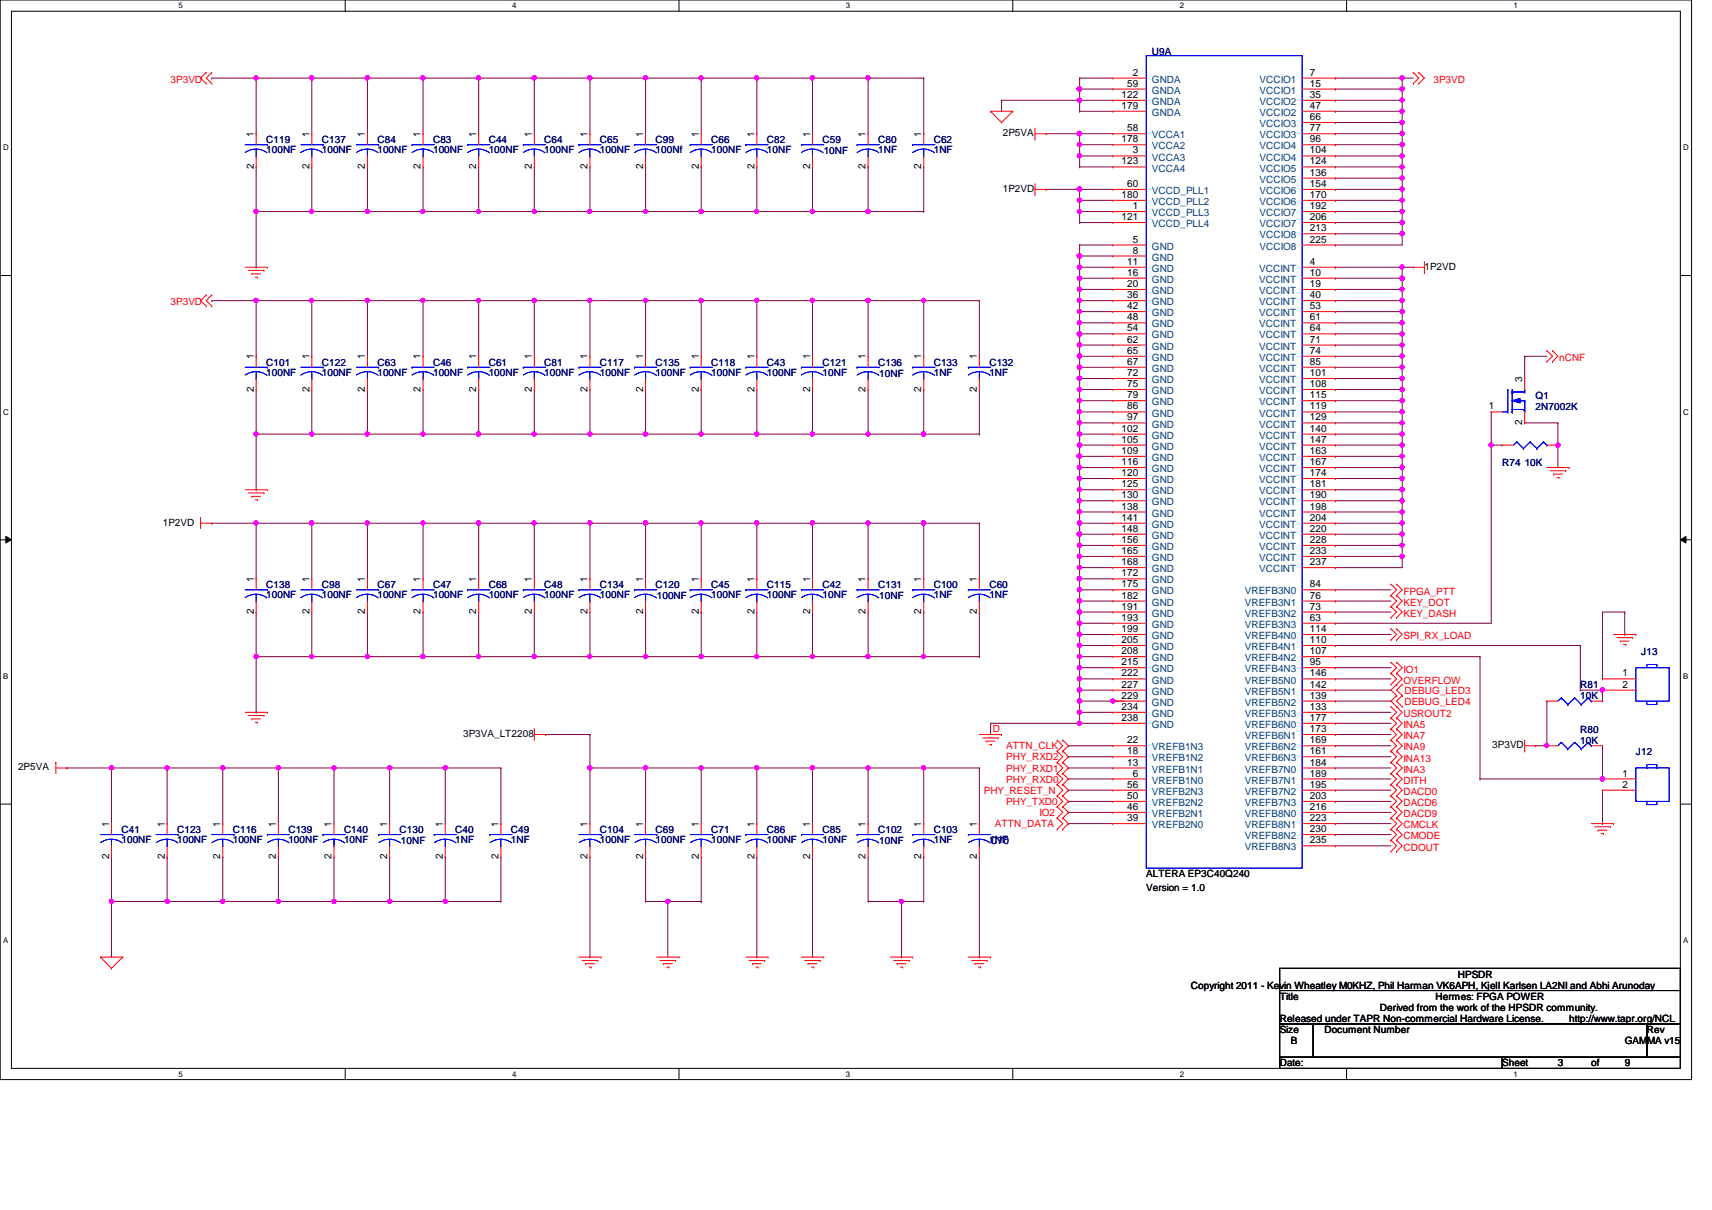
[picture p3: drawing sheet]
<svg xmlns="http://www.w3.org/2000/svg" width="297mm" height="210mm" viewBox="0 0 297 210" stroke-linecap="round" stroke-linejoin="round" font-family="sans-serif">
<defs><g id="words">
<g font-size="1.7" fill="#000080">
<text x="199.9" y="9.5">U9A</text>
<text x="46.2" y="24.8">C119</text>
<text x="46.2" y="26.5">100NF</text>
<text x="55.8" y="24.8">C137</text>
<text x="55.8" y="26.5">100NF</text>
<text x="65.5" y="24.8">C84</text>
<text x="65.5" y="26.5">100NF</text>
<text x="75.1" y="24.8">C83</text>
<text x="75.1" y="26.5">100NF</text>
<text x="84.8" y="24.8">C44</text>
<text x="84.8" y="26.5">100NF</text>
<text x="94.4" y="24.8">C64</text>
<text x="94.4" y="26.5">100NF</text>
<text x="104.1" y="24.8">C65</text>
<text x="104.1" y="26.5">100NF</text>
<text x="113.7" y="24.8">C99</text>
<text x="113.7" y="26.5">100Nf</text>
<text x="123.4" y="24.8">C66</text>
<text x="123.4" y="26.5">100NF</text>
<text x="133.1" y="24.8">C82</text>
<text x="133.1" y="26.5">10NF</text>
<text x="142.7" y="24.8">C59</text>
<text x="142.9" y="26.7">10NF</text>
<text x="152.4" y="24.8">C80</text>
<text x="152.4" y="26.5">1NF</text>
<text x="162" y="24.8">C62</text>
<text x="162" y="26.5">1NF</text>
<text x="46.2" y="63.4">C101</text>
<text x="46.2" y="65.2">100NF</text>
<text x="55.8" y="63.4">C122</text>
<text x="55.8" y="65.2">100NF</text>
<text x="65.5" y="63.4">C63</text>
<text x="65.5" y="65.2">100NF</text>
<text x="75.1" y="63.4">C46</text>
<text x="75.1" y="65.2">100NF</text>
<text x="84.8" y="63.4">C61</text>
<text x="84.8" y="65.2">100NF</text>
<text x="94.4" y="63.4">C81</text>
<text x="94.4" y="65.2">100NF</text>
<text x="104.1" y="63.4">C117</text>
<text x="104.1" y="65.2">100NF</text>
<text x="113.7" y="63.4">C135</text>
<text x="113.7" y="65.2">100NF</text>
<text x="123.4" y="63.4">C118</text>
<text x="123.4" y="65.2">100NF</text>
<text x="133.1" y="63.4">C43</text>
<text x="133.1" y="65.2">100NF</text>
<text x="142.7" y="63.4">C121</text>
<text x="142.7" y="65.2">10NF</text>
<text x="152.4" y="63.4">C136</text>
<text x="152.6" y="65.3">10NF</text>
<text x="162" y="63.4">C133</text>
<text x="162" y="65.2">1NF</text>
<text x="171.7" y="63.4">C132</text>
<text x="171.7" y="65.2">1NF</text>
<text x="266.4" y="69.2">Q1</text>
<text x="266.4" y="71.1">2N7002K</text>
<text x="260.6" y="80.8">R74 10K</text>
<text x="46.2" y="102">C138</text>
<text x="46.2" y="103.8">100NF</text>
<text x="55.8" y="102">C98</text>
<text x="55.8" y="103.8">100NF</text>
<text x="65.5" y="102">C67</text>
<text x="65.5" y="103.8">100NF</text>
<text x="75.1" y="102">C47</text>
<text x="75.1" y="103.8">100NF</text>
<text x="84.8" y="102">C68</text>
<text x="84.8" y="103.8">100NF</text>
<text x="94.4" y="102">C48</text>
<text x="94.4" y="103.8">100NF</text>
<text x="104.1" y="102">C134</text>
<text x="104.1" y="103.8">100NF</text>
<text x="113.7" y="102">C120</text>
<text x="114" y="103.9">100NF</text>
<text x="123.4" y="102">C45</text>
<text x="123.4" y="103.8">100NF</text>
<text x="133.1" y="102">C115</text>
<text x="133.1" y="103.8">100NF</text>
<text x="142.7" y="102">C42</text>
<text x="142.7" y="103.8">10NF</text>
<text x="152.4" y="102">C131</text>
<text x="152.6" y="103.9">10NF</text>
<text x="162" y="102">C100</text>
<text x="162" y="103.8">1NF</text>
<text x="171.7" y="102">C60</text>
<text x="171.7" y="103.8">1NF</text>
<text x="284.8" y="113.6">J13</text>
<text x="274.2" y="119.4">R81</text>
<text x="274.2" y="121.3">10K</text>
<text x="274.2" y="127.1">R80</text>
<text x="274.2" y="129">10K</text>
<text x="283.8" y="131">J12</text>
<text x="21.1" y="144.5">C41</text>
<text x="21.1" y="146.2">100NF</text>
<text x="30.7" y="144.5">C123</text>
<text x="30.7" y="146.2">100NF</text>
<text x="40.4" y="144.5">C116</text>
<text x="40.4" y="146.2">100NF</text>
<text x="50" y="144.5">C139</text>
<text x="50" y="146.2">100NF</text>
<text x="59.7" y="144.5">C140</text>
<text x="59.7" y="146.2">10NF</text>
<text x="69.3" y="144.5">C130</text>
<text x="69.6" y="146.4">10NF</text>
<text x="79" y="144.5">C40</text>
<text x="79" y="146.2">1NF</text>
<text x="88.6" y="144.5">C49</text>
<text x="88.6" y="146.2">1NF</text>
<text x="104.1" y="144.5">C104</text>
<text x="104.1" y="146.2">100NF</text>
<text x="113.7" y="144.5">C69</text>
<text x="113.7" y="146.2">100NF</text>
<text x="123.4" y="144.5">C71</text>
<text x="123.4" y="146.2">100NF</text>
<text x="133.1" y="144.5">C86</text>
<text x="133.1" y="146.2">100NF</text>
<text x="142.7" y="144.5">C85</text>
<text x="142.7" y="146.2">10NF</text>
<text x="152.4" y="144.5">C102</text>
<text x="152.6" y="146.4">10NF</text>
<text x="162" y="144.5">C103</text>
<text x="162" y="146.2">1NF</text>
<text x="171.7" y="146.2">1NF</text>
<text x="171.9" y="146.4">C70</text>
</g>
<g font-size="1.7" fill="#f00">
<text x="29.6" y="14.4">3P3VD</text>
<text x="248.7" y="14.4">3P3VD</text>
<text x="29.6" y="53">3P3VD</text>
<text x="270.5" y="62.6">nCNF</text>
<text x="243.5" y="103.2">FPGA_PTT</text>
<text x="243.5" y="105.1">KEY_DOT</text>
<text x="243.5" y="107">KEY_DASH</text>
<text x="243.5" y="110.9">SPI_RX_LOAD</text>
<text x="243.5" y="116.7">IO1</text>
<text x="243.5" y="118.6">OVERFLOW</text>
<text x="243.5" y="124.4">USROUT2</text>
<text x="243.7" y="120.4">DEBUG_LED3</text>
<text x="243.7" y="122.3">DEBUG_LED4</text>
<text x="172.3" y="127">D</text>
<text x="174.6" y="131.9">PHY_RXD2</text>
<text x="174.6" y="130">ATTN_CLK</text>
<text x="243.5" y="126.3">INA5</text>
<text x="243.5" y="128.3">INA7</text>
<text x="243.5" y="130.2">INA9</text>
<text x="170.7" y="137.7">PHY_RESET_N</text>
<text x="174.6" y="133.9">PHY_RXD1</text>
<text x="174.6" y="135.8">PHY_RXD0</text>
<text x="243.5" y="132.1">INA13</text>
<text x="243.5" y="134.1">INA3</text>
<text x="243.5" y="136">DITH</text>
<text x="243.5" y="137.9">DACD0</text>
<text x="172.6" y="143.5">ATTN_DATA</text>
<text x="174.6" y="139.7">PHY_TXD0</text>
<text x="180.3" y="141.6">IO2</text>
<text x="243.5" y="139.8">DACD6</text>
<text x="243.5" y="141.8">DACD9</text>
<text x="243.5" y="143.7">CMCLK</text>
<text x="243.5" y="145.6">CMODE</text>
<text x="243.5" y="147.6">CDOUT</text>
</g>
<g font-size="1.7">
<text x="194.6" y="17">122</text>
<text x="195.6" y="15">59</text>
<text x="196.6" y="13.1">2</text>
<text x="227.3" y="17">35</text>
<text x="227.3" y="13.1">7</text>
<text x="227.3" y="15">15</text>
<text x="44" y="23.7" transform="rotate(-90 44 23.7)">1</text>
<text x="53.7" y="23.7" transform="rotate(-90 53.7 23.7)">1</text>
<text x="63.3" y="23.7" transform="rotate(-90 63.3 23.7)">1</text>
<text x="73" y="23.7" transform="rotate(-90 73 23.7)">1</text>
<text x="82.6" y="23.7" transform="rotate(-90 82.6 23.7)">1</text>
<text x="92.3" y="23.7" transform="rotate(-90 92.3 23.7)">1</text>
<text x="101.9" y="23.7" transform="rotate(-90 101.9 23.7)">1</text>
<text x="111.6" y="23.7" transform="rotate(-90 111.6 23.7)">1</text>
<text x="121.2" y="23.7" transform="rotate(-90 121.2 23.7)">1</text>
<text x="130.9" y="23.7" transform="rotate(-90 130.9 23.7)">1</text>
<text x="140.5" y="23.7" transform="rotate(-90 140.5 23.7)">1</text>
<text x="150.2" y="23.7" transform="rotate(-90 150.2 23.7)">1</text>
<text x="159.8" y="23.7" transform="rotate(-90 159.8 23.7)">1</text>
<text x="174" y="23.6">2P5VA</text>
<text x="194.6" y="18.9">179</text>
<text x="195.6" y="22.8">58</text>
<text x="227.3" y="18.9">47</text>
<text x="227.3" y="20.8">66</text>
<text x="227.3" y="22.8">77</text>
<text x="44" y="29.4" transform="rotate(-90 44 29.4)">2</text>
<text x="53.7" y="29.4" transform="rotate(-90 53.7 29.4)">2</text>
<text x="63.3" y="29.4" transform="rotate(-90 63.3 29.4)">2</text>
<text x="73" y="29.4" transform="rotate(-90 73 29.4)">2</text>
<text x="82.6" y="29.4" transform="rotate(-90 82.6 29.4)">2</text>
<text x="92.3" y="29.4" transform="rotate(-90 92.3 29.4)">2</text>
<text x="101.9" y="29.4" transform="rotate(-90 101.9 29.4)">2</text>
<text x="111.6" y="29.4" transform="rotate(-90 111.6 29.4)">2</text>
<text x="121.2" y="29.4" transform="rotate(-90 121.2 29.4)">2</text>
<text x="130.9" y="29.4" transform="rotate(-90 130.9 29.4)">2</text>
<text x="140.5" y="29.4" transform="rotate(-90 140.5 29.4)">2</text>
<text x="150.2" y="29.4" transform="rotate(-90 150.2 29.4)">2</text>
<text x="159.8" y="29.4" transform="rotate(-90 159.8 29.4)">2</text>
<text x="194.6" y="24.7">178</text>
<text x="194.6" y="28.5">123</text>
<text x="196.6" y="26.6">3</text>
<text x="227.3" y="24.7">96</text>
<text x="227.3" y="26.6">104</text>
<text x="227.3" y="28.5">124</text>
<text x="174" y="33.3">1P2VD</text>
<text x="194.6" y="34.3">180</text>
<text x="195.6" y="32.4">60</text>
<text x="227.3" y="30.5">136</text>
<text x="227.3" y="32.4">154</text>
<text x="227.3" y="34.3">170</text>
<text x="194.6" y="38.2">121</text>
<text x="196.6" y="36.3">1</text>
<text x="227.3" y="38.2">206</text>
<text x="227.3" y="36.3">192</text>
<text x="227.3" y="40.1">213</text>
<text x="195.6" y="45.9">11</text>
<text x="195.6" y="47.8">16</text>
<text x="196.6" y="42.1">5</text>
<text x="196.6" y="44">8</text>
<text x="227.3" y="45.9">4</text>
<text x="227.3" y="47.8">10</text>
<text x="227.3" y="42.1">225</text>
<text x="247.1" y="46.8">1P2VD</text>
<text x="195.6" y="49.8">20</text>
<text x="195.6" y="51.7">36</text>
<text x="195.6" y="53.6">42</text>
<text x="227.3" y="49.8">19</text>
<text x="227.3" y="51.7">40</text>
<text x="227.3" y="53.6">53</text>
<text x="195.6" y="55.6">48</text>
<text x="195.6" y="57.5">54</text>
<text x="195.6" y="59.4">62</text>
<text x="227.3" y="55.6">61</text>
<text x="227.3" y="57.5">64</text>
<text x="227.3" y="59.4">71</text>
<text x="44" y="62.4" transform="rotate(-90 44 62.4)">1</text>
<text x="53.7" y="62.4" transform="rotate(-90 53.7 62.4)">1</text>
<text x="63.3" y="62.4" transform="rotate(-90 63.3 62.4)">1</text>
<text x="73" y="62.4" transform="rotate(-90 73 62.4)">1</text>
<text x="82.6" y="62.4" transform="rotate(-90 82.6 62.4)">1</text>
<text x="92.3" y="62.4" transform="rotate(-90 92.3 62.4)">1</text>
<text x="101.9" y="62.4" transform="rotate(-90 101.9 62.4)">1</text>
<text x="111.6" y="62.4" transform="rotate(-90 111.6 62.4)">1</text>
<text x="121.2" y="62.4" transform="rotate(-90 121.2 62.4)">1</text>
<text x="130.9" y="62.4" transform="rotate(-90 130.9 62.4)">1</text>
<text x="140.5" y="62.4" transform="rotate(-90 140.5 62.4)">1</text>
<text x="150.2" y="62.4" transform="rotate(-90 150.2 62.4)">1</text>
<text x="159.8" y="62.4" transform="rotate(-90 159.8 62.4)">1</text>
<text x="169.5" y="62.4" transform="rotate(-90 169.5 62.4)">1</text>
<text x="195.6" y="61.4">65</text>
<text x="195.6" y="63.3">67</text>
<text x="195.6" y="65.2">72</text>
<text x="227.3" y="61.4">74</text>
<text x="227.3" y="63.3">85</text>
<text x="227.3" y="65.2">101</text>
<text x="44" y="68" transform="rotate(-90 44 68)">2</text>
<text x="53.7" y="68" transform="rotate(-90 53.7 68)">2</text>
<text x="63.3" y="68" transform="rotate(-90 63.3 68)">2</text>
<text x="73" y="68" transform="rotate(-90 73 68)">2</text>
<text x="82.6" y="68" transform="rotate(-90 82.6 68)">2</text>
<text x="92.3" y="68" transform="rotate(-90 92.3 68)">2</text>
<text x="101.9" y="68" transform="rotate(-90 101.9 68)">2</text>
<text x="111.6" y="68" transform="rotate(-90 111.6 68)">2</text>
<text x="121.2" y="68" transform="rotate(-90 121.2 68)">2</text>
<text x="130.9" y="68" transform="rotate(-90 130.9 68)">2</text>
<text x="140.5" y="68" transform="rotate(-90 140.5 68)">2</text>
<text x="150.2" y="68" transform="rotate(-90 150.2 68)">2</text>
<text x="159.8" y="68" transform="rotate(-90 159.8 68)">2</text>
<text x="169.5" y="68" transform="rotate(-90 169.5 68)">2</text>
<text x="195.6" y="67.1">75</text>
<text x="195.6" y="69.1">79</text>
<text x="195.6" y="71">86</text>
<text x="227.3" y="67.1">108</text>
<text x="227.3" y="69.1">115</text>
<text x="227.3" y="71">119</text>
<text x="258.3" y="71">1</text>
<text x="264.1" y="66.2" transform="rotate(-90 264.1 66.2)">3</text>
<text x="194.6" y="74.9">102</text>
<text x="194.6" y="76.8">105</text>
<text x="195.6" y="72.9">97</text>
<text x="227.3" y="72.9">129</text>
<text x="227.3" y="74.9">140</text>
<text x="227.3" y="76.8">147</text>
<text x="264.1" y="73.8" transform="rotate(-90 264.1 73.8)">2</text>
<text x="194.6" y="78.7">109</text>
<text x="194.6" y="80.7">116</text>
<text x="194.6" y="82.6">120</text>
<text x="227.3" y="78.7">163</text>
<text x="227.3" y="80.7">167</text>
<text x="227.3" y="82.6">174</text>
<text x="194.6" y="84.5">125</text>
<text x="194.6" y="86.4">130</text>
<text x="194.6" y="88.4">138</text>
<text x="227.3" y="84.5">181</text>
<text x="227.3" y="86.4">190</text>
<text x="227.3" y="88.4">198</text>
<text x="28.2" y="91.2">1P2VD</text>
<text x="194.6" y="90.3">141</text>
<text x="194.6" y="92.2">148</text>
<text x="194.6" y="94.2">156</text>
<text x="227.3" y="90.3">204</text>
<text x="227.3" y="92.2">220</text>
<text x="227.3" y="94.2">228</text>
<text x="44" y="101" transform="rotate(-90 44 101)">1</text>
<text x="53.7" y="101" transform="rotate(-90 53.7 101)">1</text>
<text x="63.3" y="101" transform="rotate(-90 63.3 101)">1</text>
<text x="73" y="101" transform="rotate(-90 73 101)">1</text>
<text x="82.6" y="101" transform="rotate(-90 82.6 101)">1</text>
<text x="92.3" y="101" transform="rotate(-90 92.3 101)">1</text>
<text x="101.9" y="101" transform="rotate(-90 101.9 101)">1</text>
<text x="111.6" y="101" transform="rotate(-90 111.6 101)">1</text>
<text x="121.2" y="101" transform="rotate(-90 121.2 101)">1</text>
<text x="130.9" y="101" transform="rotate(-90 130.9 101)">1</text>
<text x="140.5" y="101" transform="rotate(-90 140.5 101)">1</text>
<text x="150.2" y="101" transform="rotate(-90 150.2 101)">1</text>
<text x="159.8" y="101" transform="rotate(-90 159.8 101)">1</text>
<text x="169.5" y="101" transform="rotate(-90 169.5 101)">1</text>
<text x="194.6" y="96.1">165</text>
<text x="194.6" y="98">168</text>
<text x="194.6" y="100">172</text>
<text x="194.6" y="101.9">175</text>
<text x="227.3" y="96.1">233</text>
<text x="227.3" y="98">237</text>
<text x="227.3" y="101.9">84</text>
<text x="44" y="106.6" transform="rotate(-90 44 106.6)">2</text>
<text x="53.7" y="106.6" transform="rotate(-90 53.7 106.6)">2</text>
<text x="63.3" y="106.6" transform="rotate(-90 63.3 106.6)">2</text>
<text x="73" y="106.6" transform="rotate(-90 73 106.6)">2</text>
<text x="82.6" y="106.6" transform="rotate(-90 82.6 106.6)">2</text>
<text x="92.3" y="106.6" transform="rotate(-90 92.3 106.6)">2</text>
<text x="101.9" y="106.6" transform="rotate(-90 101.9 106.6)">2</text>
<text x="111.6" y="106.6" transform="rotate(-90 111.6 106.6)">2</text>
<text x="121.2" y="106.6" transform="rotate(-90 121.2 106.6)">2</text>
<text x="130.9" y="106.6" transform="rotate(-90 130.9 106.6)">2</text>
<text x="140.5" y="106.6" transform="rotate(-90 140.5 106.6)">2</text>
<text x="150.2" y="106.6" transform="rotate(-90 150.2 106.6)">2</text>
<text x="159.8" y="106.6" transform="rotate(-90 159.8 106.6)">2</text>
<text x="169.5" y="106.6" transform="rotate(-90 169.5 106.6)">2</text>
<text x="194.6" y="103.8">182</text>
<text x="194.6" y="105.7">191</text>
<text x="194.6" y="107.7">193</text>
<text x="227.3" y="103.8">76</text>
<text x="227.3" y="105.7">73</text>
<text x="227.3" y="107.7">63</text>
<text x="194.6" y="109.6">199</text>
<text x="194.6" y="111.5">205</text>
<text x="194.6" y="113.5">208</text>
<text x="227.3" y="109.6">114</text>
<text x="227.3" y="111.5">110</text>
<text x="227.3" y="113.5">107</text>
<text x="194.6" y="115.4">215</text>
<text x="194.6" y="117.3">222</text>
<text x="194.6" y="119.3">227</text>
<text x="227.3" y="115.4">95</text>
<text x="227.3" y="117.3">146</text>
<text x="227.3" y="119.3">142</text>
<text x="281.5" y="117.3">1</text>
<text x="281.5" y="119.3">2</text>
<text x="194.6" y="121.2">229</text>
<text x="194.6" y="123.1">234</text>
<text x="194.6" y="125.1">238</text>
<text x="227.3" y="121.2">139</text>
<text x="227.3" y="123.1">133</text>
<text x="227.3" y="125.1">177</text>
<text x="80.3" y="127.9">3P3VA_LT2208</text>
<text x="195.6" y="128.9">22</text>
<text x="195.6" y="130.9">18</text>
<text x="227.3" y="127">173</text>
<text x="227.3" y="128.9">169</text>
<text x="227.3" y="130.9">161</text>
<text x="258.9" y="129.8">3P3VD</text>
<text x="3.1" y="133.6">2P5VA</text>
<text x="195.6" y="132.8">13</text>
<text x="195.6" y="136.7">56</text>
<text x="196.6" y="134.7">6</text>
<text x="227.3" y="132.8">184</text>
<text x="227.3" y="134.7">189</text>
<text x="227.3" y="136.7">195</text>
<text x="281.5" y="134.7">1</text>
<text x="281.5" y="136.7">2</text>
<text x="18.9" y="143.4" transform="rotate(-90 18.9 143.4)">1</text>
<text x="28.6" y="143.4" transform="rotate(-90 28.6 143.4)">1</text>
<text x="38.2" y="143.4" transform="rotate(-90 38.2 143.4)">1</text>
<text x="47.9" y="143.4" transform="rotate(-90 47.9 143.4)">1</text>
<text x="57.5" y="143.4" transform="rotate(-90 57.5 143.4)">1</text>
<text x="67.2" y="143.4" transform="rotate(-90 67.2 143.4)">1</text>
<text x="76.8" y="143.4" transform="rotate(-90 76.8 143.4)">1</text>
<text x="86.5" y="143.4" transform="rotate(-90 86.5 143.4)">1</text>
<text x="101.9" y="143.4" transform="rotate(-90 101.9 143.4)">1</text>
<text x="111.6" y="143.4" transform="rotate(-90 111.6 143.4)">1</text>
<text x="121.2" y="143.4" transform="rotate(-90 121.2 143.4)">1</text>
<text x="130.9" y="143.4" transform="rotate(-90 130.9 143.4)">1</text>
<text x="140.5" y="143.4" transform="rotate(-90 140.5 143.4)">1</text>
<text x="150.2" y="143.4" transform="rotate(-90 150.2 143.4)">1</text>
<text x="159.8" y="143.4" transform="rotate(-90 159.8 143.4)">1</text>
<text x="169.5" y="143.4" transform="rotate(-90 169.5 143.4)">1</text>
<text x="195.6" y="138.6">50</text>
<text x="195.6" y="140.5">46</text>
<text x="195.6" y="142.5">39</text>
<text x="227.3" y="138.6">203</text>
<text x="227.3" y="140.5">216</text>
<text x="227.3" y="142.5">223</text>
<text x="18.9" y="149.1" transform="rotate(-90 18.9 149.1)">2</text>
<text x="28.6" y="149.1" transform="rotate(-90 28.6 149.1)">2</text>
<text x="38.2" y="149.1" transform="rotate(-90 38.2 149.1)">2</text>
<text x="47.9" y="149.1" transform="rotate(-90 47.9 149.1)">2</text>
<text x="57.5" y="149.1" transform="rotate(-90 57.5 149.1)">2</text>
<text x="67.2" y="149.1" transform="rotate(-90 67.2 149.1)">2</text>
<text x="76.8" y="149.1" transform="rotate(-90 76.8 149.1)">2</text>
<text x="86.5" y="149.1" transform="rotate(-90 86.5 149.1)">2</text>
<text x="101.9" y="149.1" transform="rotate(-90 101.9 149.1)">2</text>
<text x="111.6" y="149.1" transform="rotate(-90 111.6 149.1)">2</text>
<text x="121.2" y="149.1" transform="rotate(-90 121.2 149.1)">2</text>
<text x="130.9" y="149.1" transform="rotate(-90 130.9 149.1)">2</text>
<text x="140.5" y="149.1" transform="rotate(-90 140.5 149.1)">2</text>
<text x="150.2" y="149.1" transform="rotate(-90 150.2 149.1)">2</text>
<text x="159.8" y="149.1" transform="rotate(-90 159.8 149.1)">2</text>
<text x="169.5" y="149.1" transform="rotate(-90 169.5 149.1)">2</text>
<text x="227.3" y="144.4">230</text>
<text x="227.3" y="146.3">235</text>
<text x="198.9" y="152.2">ALTERA EP3C40Q240</text>
<text x="198.9" y="154.5">Version = 1.0</text>
<text x="206.6" y="171.5">Copyright 2011 - Kevin Wheatley M0KHZ, Phil Harman VK6APH, Kjell Karlsen LA2NI and Abhi Arunoday</text>
<text x="222" y="173.4">Title</text>
<text x="249.1" y="173.4">Hermes: FPGA POWER</text>
<text x="252.9" y="169.6">HPSDR</text>
<text x="222" y="177.3">Released under TAPR Non-commercial Hardware License.</text>
<text x="222" y="179.2">Size</text>
<text x="229.8" y="179.2">Document Number</text>
<text x="239.4" y="175.3">Derived from the work of the HPSDR community.</text>
<text x="272.2" y="177.3">http://www.tapr.org/NCL</text>
<text x="285.7" y="179.2">Rev</text>
<text x="222" y="185">Date:</text>
<text x="224" y="181.1">B</text>
<text x="260.6" y="185">Sheet</text>
<text x="270.3" y="185">3</text>
<text x="276.1" y="185">of</text>
<text x="281.9" y="185">9</text>
<text x="281.9" y="181.1">GAMMA v15</text>
</g>
<g font-size="1.7" fill="#004080">
<text x="199.9" y="16.3">GNDA</text>
<text x="199.9" y="14.4">GNDA</text>
<text x="218.5" y="14.4">VCCIO1</text>
<text x="218.5" y="16.3">VCCIO1</text>
<text x="199.9" y="18.2">GNDA</text>
<text x="199.9" y="20.1">GNDA</text>
<text x="218.5" y="20.1">VCCIO2</text>
<text x="218.5" y="18.2">VCCIO2</text>
<text x="218.5" y="22.1">VCCIO3</text>
<text x="199.9" y="24">VCCA1</text>
<text x="199.9" y="25.9">VCCA2</text>
<text x="199.9" y="27.9">VCCA3</text>
<text x="199.9" y="29.8">VCCA4</text>
<text x="218.5" y="24">VCCIO3</text>
<text x="218.5" y="25.9">VCCIO4</text>
<text x="218.5" y="27.9">VCCIO4</text>
<text x="218.5" y="29.8">VCCIO5</text>
<text x="199.9" y="33.7">VCCD_PLL1</text>
<text x="199.9" y="35.6">VCCD_PLL2</text>
<text x="218.5" y="31.7">VCCIO5</text>
<text x="218.5" y="33.7">VCCIO6</text>
<text x="218.5" y="35.6">VCCIO6</text>
<text x="199.9" y="37.5">VCCD_PLL3</text>
<text x="199.9" y="39.4">VCCD_PLL4</text>
<text x="218.5" y="39.4">VCCIO7</text>
<text x="218.5" y="37.5">VCCIO7</text>
<text x="218.5" y="41.4">VCCIO8</text>
<text x="199.9" y="43.3">GND</text>
<text x="199.9" y="45.2">GND</text>
<text x="199.9" y="47.2">GND</text>
<text x="218.5" y="47.2">VCCINT</text>
<text x="218.5" y="43.3">VCCIO8</text>
<text x="199.9" y="49.1">GND</text>
<text x="199.9" y="51">GND</text>
<text x="199.9" y="53">GND</text>
<text x="218.5" y="49.1">VCCINT</text>
<text x="218.5" y="51">VCCINT</text>
<text x="218.5" y="53">VCCINT</text>
<text x="199.9" y="54.9">GND</text>
<text x="199.9" y="56.8">GND</text>
<text x="199.9" y="58.7">GND</text>
<text x="218.5" y="54.9">VCCINT</text>
<text x="218.5" y="56.8">VCCINT</text>
<text x="218.5" y="58.7">VCCINT</text>
<text x="199.9" y="60.7">GND</text>
<text x="199.9" y="62.6">GND</text>
<text x="199.9" y="64.5">GND</text>
<text x="218.5" y="60.7">VCCINT</text>
<text x="218.5" y="62.6">VCCINT</text>
<text x="218.5" y="64.5">VCCINT</text>
<text x="199.9" y="66.5">GND</text>
<text x="199.9" y="68.4">GND</text>
<text x="199.9" y="70.3">GND</text>
<text x="218.5" y="66.5">VCCINT</text>
<text x="218.5" y="68.4">VCCINT</text>
<text x="218.5" y="70.3">VCCINT</text>
<text x="199.9" y="72.3">GND</text>
<text x="199.9" y="74.2">GND</text>
<text x="199.9" y="76.1">GND</text>
<text x="218.5" y="72.3">VCCINT</text>
<text x="218.5" y="74.2">VCCINT</text>
<text x="218.5" y="76.1">VCCINT</text>
<text x="199.9" y="78">GND</text>
<text x="199.9" y="80">GND</text>
<text x="199.9" y="81.9">GND</text>
<text x="199.9" y="83.8">GND</text>
<text x="218.5" y="78">VCCINT</text>
<text x="218.5" y="80">VCCINT</text>
<text x="218.5" y="81.9">VCCINT</text>
<text x="218.5" y="83.8">VCCINT</text>
<text x="199.9" y="85.8">GND</text>
<text x="199.9" y="87.7">GND</text>
<text x="199.9" y="89.6">GND</text>
<text x="218.5" y="85.8">VCCINT</text>
<text x="218.5" y="87.7">VCCINT</text>
<text x="218.5" y="89.6">VCCINT</text>
<text x="199.9" y="91.6">GND</text>
<text x="199.9" y="93.5">GND</text>
<text x="199.9" y="95.4">GND</text>
<text x="218.5" y="91.6">VCCINT</text>
<text x="218.5" y="93.5">VCCINT</text>
<text x="218.5" y="95.4">VCCINT</text>
<text x="199.9" y="97.3">GND</text>
<text x="199.9" y="99.3">GND</text>
<text x="199.9" y="101.2">GND</text>
<text x="218.5" y="97.3">VCCINT</text>
<text x="218.5" y="99.3">VCCINT</text>
<text x="199.9" y="103.1">GND</text>
<text x="199.9" y="105.1">GND</text>
<text x="199.9" y="107">GND</text>
<text x="216" y="103.1">VREFB3N0</text>
<text x="216" y="105.1">VREFB3N1</text>
<text x="216" y="107">VREFB3N2</text>
<text x="199.9" y="108.9">GND</text>
<text x="199.9" y="110.9">GND</text>
<text x="199.9" y="112.8">GND</text>
<text x="216" y="108.9">VREFB3N3</text>
<text x="216" y="110.9">VREFB4N0</text>
<text x="216" y="112.8">VREFB4N1</text>
<text x="199.9" y="114.7">GND</text>
<text x="199.9" y="116.6">GND</text>
<text x="199.9" y="118.6">GND</text>
<text x="216" y="114.7">VREFB4N2</text>
<text x="216" y="116.6">VREFB4N3</text>
<text x="216" y="118.6">VREFB5N0</text>
<text x="199.9" y="120.5">GND</text>
<text x="199.9" y="122.4">GND</text>
<text x="199.9" y="124.4">GND</text>
<text x="216" y="120.5">VREFB5N1</text>
<text x="216" y="122.4">VREFB5N2</text>
<text x="216" y="124.4">VREFB5N3</text>
<text x="199.9" y="126.3">GND</text>
<text x="199.9" y="130.2">VREFB1N3</text>
<text x="216" y="126.3">VREFB6N0</text>
<text x="216" y="128.2">VREFB6N1</text>
<text x="216" y="130.2">VREFB6N2</text>
<text x="199.9" y="132.1">VREFB1N2</text>
<text x="199.9" y="134">VREFB1N1</text>
<text x="199.9" y="135.9">VREFB1N0</text>
<text x="199.9" y="137.9">VREFB2N3</text>
<text x="216" y="132.1">VREFB6N3</text>
<text x="216" y="134">VREFB7N0</text>
<text x="216" y="135.9">VREFB7N1</text>
<text x="216" y="137.9">VREFB7N2</text>
<text x="199.9" y="139.8">VREFB2N2</text>
<text x="199.9" y="141.7">VREFB2N1</text>
<text x="199.9" y="143.7">VREFB2N0</text>
<text x="216" y="139.8">VREFB7N3</text>
<text x="216" y="141.7">VREFB8N0</text>
<text x="216" y="143.7">VREFB8N1</text>
<text x="216" y="145.6">VREFB8N2</text>
<text x="216" y="147.5">VREFB8N3</text>
</g>
<g font-size="1.4">
<text x="30.9" y="1.4">5</text>
<text x="88.9" y="1.4">4</text>
<text x="146.8" y="1.4">3</text>
<text x="204.7" y="1.4">2</text>
<text x="262.6" y="1.4">1</text>
<text x=".5" y="26.1">D</text>
<text x="292.1" y="26.1">D</text>
<text x=".5" y="71.9">C</text>
<text x="292.1" y="71.9">C</text>
<text x=".5" y="117.8">B</text>
<text x="292.1" y="117.8">B</text>
<text x=".5" y="163.6">A</text>
<text x="292.1" y="163.6">A</text>
<text x="30.9" y="186.8">5</text>
<text x="88.9" y="186.8">4</text>
<text x="146.8" y="186.8">3</text>
<text x="204.7" y="186.8">2</text>
<text x="262.6" y="186.8">1</text>
</g>
</g></defs>
<path d="M0 0h293.5v187.3h-293.5zM2 1.9h289.5v183.4h-289.5z" fill="none" stroke="#000" stroke-width=".17"/>
<g fill="#fff">
<path d="M30.9 .2h.8v1.5h-.8z"/>
<path d="M30.9 185.5h.8v1.6h-.8z"/>
</g>
<path d="M59.9 0v1.9M59.9 185.3v2" fill="none" stroke="#000" stroke-width=".17"/>
<g fill="#fff">
<path d="M88.9 .2h.7v1.5h-.7z"/>
<path d="M88.9 185.5h.7v1.6h-.7z"/>
</g>
<path d="M117.8 0v1.9M117.8 185.3v2" fill="none" stroke="#000" stroke-width=".17"/>
<g fill="#fff">
<path d="M146.8 .2h.7v1.5h-.7z"/>
<path d="M146.8 185.5h.7v1.6h-.7z"/>
</g>
<path d="M175.7 0v1.9M175.7 185.3v2" fill="none" stroke="#000" stroke-width=".17"/>
<g fill="#fff">
<path d="M204.7 .2h.7v1.5h-.7z"/>
<path d="M204.7 185.5h.7v1.6h-.7z"/>
</g>
<path d="M233.6 0v1.9M233.6 185.3v2" fill="none" stroke="#000" stroke-width=".17"/>
<g fill="#fff">
<path d="M262.6 .2h.8v1.5h-.8z"/>
<path d="M262.6 185.5h.8v1.6h-.8z"/>
<path d="M.5 24.8h1v1.6h-1z"/>
<path d="M292.1 24.8h.9v1.6h-.9z"/>
<path d="M.5 70.7h1v1.5h-1z"/>
<path d="M292.1 70.7h.9v1.5h-.9z"/>
</g>
<path d="M0 47.8h2M291.5 47.8h2" fill="none" stroke="#000" stroke-width=".17"/>
<g fill="#fff">
<path d="M.5 116.5h.9v1.6h-.9z"/>
<path d="M292.1 116.5h.8v1.6h-.8z"/>
</g>
<path d="M0 93.6h2M1 93l1 .6-1 .6zM291.5 93.6l1-.6v1.2zM291.5 93.6h2" fill="none" stroke="#000" stroke-width=".17"/>
<path d="M1 93l1 .6-1 .6zM291.5 93.6l1-.6v1.2z" fill="#000"/>
<g fill="#fff">
<path d="M.5 162.4h.9v1.5h-.9z"/>
<path d="M292.1 162.4h.8v1.5h-.8z"/>
</g>
<path d="M0 139.5h2M291.5 139.5h2" fill="none" stroke="#000" stroke-width=".17"/>
<path d="M83.1 36.7h.1M83.1 29v7.7M83.1 36.7h9.6M92.7 36.7h.1" fill="none" stroke="#800040" stroke-width=".17"/>
<circle cx="92.7" cy="36.7" r=".37" fill="#f0f"/>
<circle cx="92.7" cy="36.7" r=".37" fill="none" stroke="#f0f" stroke-width=".17"/>
<path d="M73.4 36.7h.1M73.4 29v7.7M73.4 36.7h9.7M83.1 36.7h.1" fill="none" stroke="#800040" stroke-width=".17"/>
<circle cx="83" cy="36.7" r=".37" fill="#f0f"/>
<circle cx="83" cy="36.7" r=".37" fill="none" stroke="#f0f" stroke-width=".17"/>
<path d="M63.8 36.7h.1M63.8 29v7.7M63.8 36.7h9.6M73.4 36.7h.1" fill="none" stroke="#800040" stroke-width=".17"/>
<circle cx="73.4" cy="36.7" r=".37" fill="#f0f"/>
<circle cx="73.4" cy="36.7" r=".37" fill="none" stroke="#f0f" stroke-width=".17"/>
<path d="M54.1 36.7h.1M54.1 29v7.7" fill="none" stroke="#800040" stroke-width=".17"/>
<circle cx="54.1" cy="36.7" r=".37" fill="#f0f"/>
<circle cx="54.1" cy="36.7" r=".37" fill="none" stroke="#f0f" stroke-width=".17"/>
<path d="M54.1 36.7h9.7M63.8 36.7h.1" fill="none" stroke="#800040" stroke-width=".17"/>
<circle cx="63.7" cy="36.7" r=".37" fill="#f0f"/>
<circle cx="63.7" cy="36.7" r=".37" fill="none" stroke="#f0f" stroke-width=".17"/>
<path d="M44.4 13.5h.1M44.4 13.5h19.4M54.1 13.5h.1M54.1 13.5v9.7M63.8 13.5h.1M63.8 13.5v9.7" fill="none" stroke="#800040" stroke-width=".17"/>
<circle cx="54.1" cy="13.5" r=".38" fill="#f0f"/>
<circle cx="54.1" cy="13.5" r=".38" fill="none" stroke="#f0f" stroke-width=".17"/>
<path d="M63.8 13.5h.1M63.8 13.5h9.6M73.4 13.5h.1M73.4 13.5v9.7" fill="none" stroke="#800040" stroke-width=".17"/>
<circle cx="63.7" cy="13.5" r=".38" fill="#f0f"/>
<circle cx="63.7" cy="13.5" r=".38" fill="none" stroke="#f0f" stroke-width=".17"/>
<path d="M73.4 13.5h.1M73.4 13.5h9.7M83.1 13.5h.1M83.1 13.5v9.7" fill="none" stroke="#800040" stroke-width=".17"/>
<circle cx="73.4" cy="13.5" r=".38" fill="#f0f"/>
<circle cx="73.4" cy="13.5" r=".38" fill="none" stroke="#f0f" stroke-width=".17"/>
<path d="M83.1 13.5h.1M83.1 13.5h9.6M92.7 13.5h.1M92.7 13.5v9.7" fill="none" stroke="#800040" stroke-width=".17"/>
<circle cx="83" cy="13.5" r=".38" fill="#f0f"/>
<circle cx="83" cy="13.5" r=".38" fill="none" stroke="#f0f" stroke-width=".17"/>
<path d="M92.7 13.5h.1M92.7 13.5h9.7M102.4 13.5h.1M102.4 13.5v9.7" fill="none" stroke="#800040" stroke-width=".17"/>
<circle cx="92.7" cy="13.5" r=".38" fill="#f0f"/>
<circle cx="92.7" cy="13.5" r=".38" fill="none" stroke="#f0f" stroke-width=".17"/>
<path d="M187.3 75.3h.1M187.3 75.3v1.9" fill="none" stroke="#800040" stroke-width=".17"/>
<circle cx="187.3" cy="75.3" r=".37" fill="#f0f"/>
<circle cx="187.3" cy="75.3" r=".37" fill="none" stroke="#f0f" stroke-width=".17"/>
<path d="M102.4 13.5h.1M102.4 13.5h9.6M112 13.5h.1M112 13.5v9.7" fill="none" stroke="#800040" stroke-width=".17"/>
<circle cx="102.3" cy="13.5" r=".38" fill="#f0f"/>
<circle cx="102.3" cy="13.5" r=".38" fill="none" stroke="#f0f" stroke-width=".17"/>
<path d="M36.7 13.5h.1M36.7 13.5h7.7" fill="none" stroke="#800040" stroke-width=".17"/>
<circle cx="44.4" cy="13.5" r=".38" fill="#f0f"/>
<circle cx="44.4" cy="13.5" r=".38" fill="none" stroke="#f0f" stroke-width=".17"/>
<path d="M44.4 36.7v9.7M44.4 46.4h.1M243.3 65.7h.1M243.3 65.7v1.9" fill="none" stroke="#800040" stroke-width=".17"/>
<circle cx="243.3" cy="65.6" r=".37" fill="#f0f"/>
<circle cx="243.3" cy="65.6" r=".37" fill="none" stroke="#f0f" stroke-width=".17"/>
<path d="M243.3 57.9h.1M243.3 57.9v2" fill="none" stroke="#800040" stroke-width=".17"/>
<circle cx="243.2" cy="57.9" r=".38" fill="#f0f"/>
<circle cx="243.2" cy="57.9" r=".38" fill="none" stroke="#f0f" stroke-width=".17"/>
<path d="M243.3 63.7h.1M243.3 75.3h.1M243.3 63.7v2M243.3 75.3v1.9" fill="none" stroke="#800040" stroke-width=".17"/>
<circle cx="243.3" cy="75.3" r=".37" fill="#f0f"/>
<circle cx="243.3" cy="75.3" r=".37" fill="none" stroke="#f0f" stroke-width=".17"/>
<path d="M243.3 61.8h.1M243.3 61.8v1.9" fill="none" stroke="#800040" stroke-width=".17"/>
<circle cx="243.2" cy="61.8" r=".38" fill="#f0f"/>
<circle cx="243.2" cy="61.8" r=".38" fill="none" stroke="#f0f" stroke-width=".17"/>
<path d="M83.1 75.3h.1M83.1 67.6v7.7M83.1 75.3h9.6M92.7 75.3h.1" fill="none" stroke="#800040" stroke-width=".17"/>
<circle cx="92.7" cy="75.3" r=".37" fill="#f0f"/>
<circle cx="92.7" cy="75.3" r=".37" fill="none" stroke="#f0f" stroke-width=".17"/>
<path d="M73.4 75.3h.1M73.4 67.6v7.7M73.4 75.3h9.7M83.1 75.3h.1" fill="none" stroke="#800040" stroke-width=".17"/>
<circle cx="83" cy="75.3" r=".37" fill="#f0f"/>
<circle cx="83" cy="75.3" r=".37" fill="none" stroke="#f0f" stroke-width=".17"/>
<path d="M63.8 75.3h.1M63.8 67.6v7.7M63.8 75.3h9.6M73.4 75.3h.1" fill="none" stroke="#800040" stroke-width=".17"/>
<circle cx="73.4" cy="75.3" r=".37" fill="#f0f"/>
<circle cx="73.4" cy="75.3" r=".37" fill="none" stroke="#f0f" stroke-width=".17"/>
<path d="M54.1 75.3h.1M54.1 67.6v7.7" fill="none" stroke="#800040" stroke-width=".17"/>
<circle cx="54.1" cy="75.3" r=".37" fill="#f0f"/>
<circle cx="54.1" cy="75.3" r=".37" fill="none" stroke="#f0f" stroke-width=".17"/>
<path d="M54.1 75.3h9.7M63.8 75.3h.1" fill="none" stroke="#800040" stroke-width=".17"/>
<circle cx="63.7" cy="75.3" r=".37" fill="#f0f"/>
<circle cx="63.7" cy="75.3" r=".37" fill="none" stroke="#f0f" stroke-width=".17"/>
<path d="M44.4 52.2h.1M44.4 52.2h19.4M54.1 52.2h.1M54.1 52.2v9.6M63.8 52.2h.1M63.8 52.2v9.6" fill="none" stroke="#800040" stroke-width=".17"/>
<circle cx="54.1" cy="52.1" r=".38" fill="#f0f"/>
<circle cx="54.1" cy="52.1" r=".38" fill="none" stroke="#f0f" stroke-width=".17"/>
<path d="M63.8 52.2h.1M63.8 52.2h9.6M73.4 52.2h.1M73.4 52.2v9.6" fill="none" stroke="#800040" stroke-width=".17"/>
<circle cx="63.7" cy="52.1" r=".38" fill="#f0f"/>
<circle cx="63.7" cy="52.1" r=".38" fill="none" stroke="#f0f" stroke-width=".17"/>
<path d="M73.4 52.2h.1M73.4 52.2h9.7M83.1 52.2h.1M83.1 52.2v9.6" fill="none" stroke="#800040" stroke-width=".17"/>
<circle cx="73.4" cy="52.1" r=".38" fill="#f0f"/>
<circle cx="73.4" cy="52.1" r=".38" fill="none" stroke="#f0f" stroke-width=".17"/>
<path d="M83.1 52.2h.1M83.1 52.2h9.6M92.7 52.2h.1M92.7 52.2v9.6" fill="none" stroke="#800040" stroke-width=".17"/>
<circle cx="83" cy="52.1" r=".38" fill="#f0f"/>
<circle cx="83" cy="52.1" r=".38" fill="none" stroke="#f0f" stroke-width=".17"/>
<path d="M92.7 52.2h.1M92.7 52.2h9.7M102.4 52.2h.1M102.4 52.2v9.6" fill="none" stroke="#800040" stroke-width=".17"/>
<circle cx="92.7" cy="52.1" r=".38" fill="#f0f"/>
<circle cx="92.7" cy="52.1" r=".38" fill="none" stroke="#f0f" stroke-width=".17"/>
<path d="M102.4 52.2h.1M102.4 52.2h9.6M112 52.2h.1M112 52.2v9.6" fill="none" stroke="#800040" stroke-width=".17"/>
<circle cx="102.3" cy="52.1" r=".38" fill="#f0f"/>
<circle cx="102.3" cy="52.1" r=".38" fill="none" stroke="#f0f" stroke-width=".17"/>
<path d="M36.7 52.2h.1M36.7 52.2h7.7" fill="none" stroke="#800040" stroke-width=".17"/>
<circle cx="44.4" cy="52.1" r=".38" fill="#f0f"/>
<circle cx="44.4" cy="52.1" r=".38" fill="none" stroke="#f0f" stroke-width=".17"/>
<path d="M187.3 15.5h.1M187.3 15.5v1.9M44.4 75.3v9.7M44.4 85h.1" fill="none" stroke="#800040" stroke-width=".17"/>
<circle cx="187.3" cy="15.4" r=".37" fill="#f0f"/>
<circle cx="187.3" cy="15.4" r=".37" fill="none" stroke="#f0f" stroke-width=".17"/>
<path d="M112 52.2h.1M112 52.2h9.7M121.7 52.2h.1M121.7 52.2v9.6" fill="none" stroke="#800040" stroke-width=".17"/>
<circle cx="121.6" cy="52.1" r=".38" fill="#f0f"/>
<circle cx="121.6" cy="52.1" r=".38" fill="none" stroke="#f0f" stroke-width=".17"/>
<circle cx="112" cy="52.1" r=".38" fill="#f0f"/>
<circle cx="112" cy="52.1" r=".38" fill="none" stroke="#f0f" stroke-width=".17"/>
<path d="M44.4 52.2v9.6M44.4 61.8h.1M44.4 75.3h.1M44.4 67.6v7.7" fill="none" stroke="#800040" stroke-width=".17"/>
<circle cx="44.4" cy="75.3" r=".37" fill="#f0f"/>
<circle cx="44.4" cy="75.3" r=".37" fill="none" stroke="#f0f" stroke-width=".17"/>
<path d="M44.4 75.3h9.7M54.1 75.3h.1M121.7 67.6h.1M121.7 67.6v7.7" fill="none" stroke="#800040" stroke-width=".17"/>
<circle cx="121.6" cy="75.3" r=".37" fill="#f0f"/>
<circle cx="121.6" cy="75.3" r=".37" fill="none" stroke="#f0f" stroke-width=".17"/>
<path d="M102.4 75.3h.1M102.4 75.3h19.3M102.4 67.6v7.7M112 75.3h.1M112 67.6v7.7M121.7 75.3h.1" fill="none" stroke="#800040" stroke-width=".17"/>
<circle cx="112" cy="75.3" r=".37" fill="#f0f"/>
<circle cx="112" cy="75.3" r=".37" fill="none" stroke="#f0f" stroke-width=".17"/>
<path d="M92.7 75.3h.1M92.7 67.6v7.7M92.7 75.3h9.7M102.4 75.3h.1" fill="none" stroke="#800040" stroke-width=".17"/>
<circle cx="102.3" cy="75.3" r=".37" fill="#f0f"/>
<circle cx="102.3" cy="75.3" r=".37" fill="none" stroke="#f0f" stroke-width=".17"/>
<path d="M187.3 13.5h.1M187.3 13.5v2M187.3 13.5h5.8M187.3 34.8h.1M187.3 34.8v1.9M94.7 127.4h.1M94.7 127.4h7.7" fill="none" stroke="#800040" stroke-width=".17"/>
<circle cx="187.3" cy="15.4" r=".37" fill="#f0f"/>
<circle cx="187.3" cy="15.4" r=".37" fill="none" stroke="#f0f" stroke-width=".17"/>
<path d="M187.3 15.5h.1M187.3 17.4h.1M187.3 15.5h5.8M187.3 17.4v1.9M187.3 17.4h5.8" fill="none" stroke="#800040" stroke-width=".17"/>
<circle cx="187.3" cy="17.4" r=".37" fill="#f0f"/>
<circle cx="187.3" cy="17.4" r=".37" fill="none" stroke="#f0f" stroke-width=".17"/>
<path d="M83.1 113.9h.1M83.1 106.2v7.7M83.1 113.9h9.6M92.7 113.9h.1" fill="none" stroke="#800040" stroke-width=".17"/>
<circle cx="92.7" cy="113.9" r=".37" fill="#f0f"/>
<circle cx="92.7" cy="113.9" r=".37" fill="none" stroke="#f0f" stroke-width=".17"/>
<path d="M73.4 113.9h.1M73.4 106.2v7.7M73.4 113.9h9.7M83.1 113.9h.1" fill="none" stroke="#800040" stroke-width=".17"/>
<circle cx="83" cy="113.9" r=".37" fill="#f0f"/>
<circle cx="83" cy="113.9" r=".37" fill="none" stroke="#f0f" stroke-width=".17"/>
<path d="M63.8 113.9h.1M63.8 106.2v7.7M63.8 113.9h9.6M73.4 113.9h.1" fill="none" stroke="#800040" stroke-width=".17"/>
<circle cx="73.4" cy="113.9" r=".37" fill="#f0f"/>
<circle cx="73.4" cy="113.9" r=".37" fill="none" stroke="#f0f" stroke-width=".17"/>
<path d="M54.1 113.9h.1M54.1 106.2v7.7" fill="none" stroke="#800040" stroke-width=".17"/>
<circle cx="54.1" cy="113.9" r=".37" fill="#f0f"/>
<circle cx="54.1" cy="113.9" r=".37" fill="none" stroke="#f0f" stroke-width=".17"/>
<path d="M54.1 113.9h9.7M63.8 113.9h.1" fill="none" stroke="#800040" stroke-width=".17"/>
<circle cx="63.7" cy="113.9" r=".37" fill="#f0f"/>
<circle cx="63.7" cy="113.9" r=".37" fill="none" stroke="#f0f" stroke-width=".17"/>
<path d="M44.4 90.8h.1M44.4 90.8h19.4M54.1 90.8h.1M54.1 90.8v9.6M63.8 90.8h.1M63.8 90.8v9.6" fill="none" stroke="#800040" stroke-width=".17"/>
<circle cx="54.1" cy="90.7" r=".38" fill="#f0f"/>
<circle cx="54.1" cy="90.7" r=".38" fill="none" stroke="#f0f" stroke-width=".17"/>
<path d="M63.8 90.8h.1M63.8 90.8h9.6M73.4 90.8h.1M73.4 90.8v9.6" fill="none" stroke="#800040" stroke-width=".17"/>
<circle cx="63.7" cy="90.7" r=".38" fill="#f0f"/>
<circle cx="63.7" cy="90.7" r=".38" fill="none" stroke="#f0f" stroke-width=".17"/>
<path d="M73.4 90.8h.1M73.4 90.8h9.7M83.1 90.8h.1M83.1 90.8v9.6" fill="none" stroke="#800040" stroke-width=".17"/>
<circle cx="73.4" cy="90.7" r=".38" fill="#f0f"/>
<circle cx="73.4" cy="90.7" r=".38" fill="none" stroke="#f0f" stroke-width=".17"/>
<path d="M83.1 90.8h.1M83.1 90.8h9.6M92.7 90.8h.1M92.7 90.8v9.6" fill="none" stroke="#800040" stroke-width=".17"/>
<circle cx="83" cy="90.7" r=".38" fill="#f0f"/>
<circle cx="83" cy="90.7" r=".38" fill="none" stroke="#f0f" stroke-width=".17"/>
<path d="M92.7 90.8h.1M92.7 90.8h9.7M102.4 90.8h.1M102.4 90.8v9.6" fill="none" stroke="#800040" stroke-width=".17"/>
<circle cx="92.7" cy="90.7" r=".38" fill="#f0f"/>
<circle cx="92.7" cy="90.7" r=".38" fill="none" stroke="#f0f" stroke-width=".17"/>
<path d="M102.4 90.8h.1M102.4 90.8h9.6M112 90.8h.1M112 90.8v9.6" fill="none" stroke="#800040" stroke-width=".17"/>
<circle cx="102.3" cy="90.7" r=".38" fill="#f0f"/>
<circle cx="102.3" cy="90.7" r=".38" fill="none" stroke="#f0f" stroke-width=".17"/>
<path d="M36.7 90.8h.1M36.7 90.8h7.7" fill="none" stroke="#800040" stroke-width=".17"/>
<circle cx="44.4" cy="90.7" r=".38" fill="#f0f"/>
<circle cx="44.4" cy="90.7" r=".38" fill="none" stroke="#f0f" stroke-width=".17"/>
<path d="M187.3 32.9h.1M187.3 32.9v1.9M44.4 113.9v9.7M44.4 123.6h.1" fill="none" stroke="#800040" stroke-width=".17"/>
<circle cx="187.3" cy="32.8" r=".38" fill="#f0f"/>
<circle cx="187.3" cy="32.8" r=".38" fill="none" stroke="#f0f" stroke-width=".17"/>
<path d="M121.7 90.8h.1M121.7 90.8v9.6" fill="none" stroke="#800040" stroke-width=".17"/>
<circle cx="121.6" cy="90.7" r=".38" fill="#f0f"/>
<circle cx="121.6" cy="90.7" r=".38" fill="none" stroke="#f0f" stroke-width=".17"/>
<path d="M112 90.8h.1M112 90.8h9.7" fill="none" stroke="#800040" stroke-width=".17"/>
<circle cx="112" cy="90.7" r=".38" fill="#f0f"/>
<circle cx="112" cy="90.7" r=".38" fill="none" stroke="#f0f" stroke-width=".17"/>
<path d="M44.4 90.8v9.6M44.4 100.4h.1M44.4 113.9h.1M44.4 106.2v7.7" fill="none" stroke="#800040" stroke-width=".17"/>
<circle cx="44.4" cy="113.9" r=".37" fill="#f0f"/>
<circle cx="44.4" cy="113.9" r=".37" fill="none" stroke="#f0f" stroke-width=".17"/>
<path d="M44.4 113.9h9.7M54.1 113.9h.1M102.4 113.9h.1M102.4 113.9h19.3M102.4 106.2v7.7M112 113.9h.1M112 106.2v7.7M121.7 106.2h.1M121.7 113.9h.1M121.7 106.2v7.7" fill="none" stroke="#800040" stroke-width=".17"/>
<circle cx="112" cy="113.9" r=".37" fill="#f0f"/>
<circle cx="112" cy="113.9" r=".37" fill="none" stroke="#f0f" stroke-width=".17"/>
<path d="M92.7 113.9h.1M92.7 106.2v7.7M92.7 113.9h9.7M102.4 113.9h.1" fill="none" stroke="#800040" stroke-width=".17"/>
<circle cx="102.3" cy="113.9" r=".37" fill="#f0f"/>
<circle cx="102.3" cy="113.9" r=".37" fill="none" stroke="#f0f" stroke-width=".17"/>
<path d="M187.3 23.2h.1M187.3 23.2v1.9" fill="none" stroke="#800040" stroke-width=".17"/>
<circle cx="187.3" cy="23.2" r=".38" fill="#f0f"/>
<circle cx="187.3" cy="23.2" r=".38" fill="none" stroke="#f0f" stroke-width=".17"/>
<path d="M187.3 23.2h.1M187.3 25.1h.1M187.3 27.1h.1M187.3 29h.1M187.3 23.2h5.8M187.3 25.1h5.8M187.3 27.1h5.8M187.3 29h5.8M131.3 52.2h.1M131.3 52.2v9.6" fill="none" stroke="#800040" stroke-width=".17"/>
<circle cx="131.3" cy="52.1" r=".38" fill="#f0f"/>
<circle cx="131.3" cy="52.1" r=".38" fill="none" stroke="#f0f" stroke-width=".17"/>
<path d="M121.7 52.2h.1M121.7 52.2h9.6M131.3 75.3h.1M131.3 67.6v7.7" fill="none" stroke="#800040" stroke-width=".17"/>
<circle cx="131.3" cy="75.3" r=".37" fill="#f0f"/>
<circle cx="131.3" cy="75.3" r=".37" fill="none" stroke="#f0f" stroke-width=".17"/>
<path d="M121.7 75.3h.1M121.7 75.3h9.6M121.7 90.8h9.6M131.3 90.8h.1M131.3 90.8v9.6M131.3 100.4h.1" fill="none" stroke="#800040" stroke-width=".17"/>
<circle cx="131.3" cy="90.7" r=".38" fill="#f0f"/>
<circle cx="131.3" cy="90.7" r=".38" fill="none" stroke="#f0f" stroke-width=".17"/>
<path d="M131.3 113.9h.1M131.3 106.2v7.7" fill="none" stroke="#800040" stroke-width=".17"/>
<circle cx="131.3" cy="113.9" r=".37" fill="#f0f"/>
<circle cx="131.3" cy="113.9" r=".37" fill="none" stroke="#f0f" stroke-width=".17"/>
<path d="M121.7 113.9h.1M121.7 113.9h9.6" fill="none" stroke="#800040" stroke-width=".17"/>
<circle cx="121.6" cy="113.9" r=".37" fill="#f0f"/>
<circle cx="121.6" cy="113.9" r=".37" fill="none" stroke="#f0f" stroke-width=".17"/>
<path d="M187.3 32.9h.1M187.3 34.8h.1M187.3 32.9h5.8M187.3 34.8h5.8" fill="none" stroke="#800040" stroke-width=".17"/>
<circle cx="187.3" cy="34.7" r=".37" fill="#f0f"/>
<circle cx="187.3" cy="34.7" r=".37" fill="none" stroke="#f0f" stroke-width=".17"/>
<path d="M187.3 36.7h.1M187.3 36.7h5.8" fill="none" stroke="#800040" stroke-width=".17"/>
<circle cx="187.3" cy="36.7" r=".37" fill="#f0f"/>
<circle cx="187.3" cy="36.7" r=".37" fill="none" stroke="#f0f" stroke-width=".17"/>
<path d="M187.3 38.6h.1M187.3 27.1h.1M187.3 25.1h.1M187.3 38.6h5.8M187.3 25.1v3.9M48.3 148.7h.1M48.3 148.7v7.7" fill="none" stroke="#800040" stroke-width=".17"/>
<circle cx="187.3" cy="27" r=".37" fill="#f0f"/>
<circle cx="187.3" cy="27" r=".37" fill="none" stroke="#f0f" stroke-width=".17"/>
<circle cx="187.3" cy="25.1" r=".37" fill="#f0f"/>
<circle cx="187.3" cy="25.1" r=".37" fill="none" stroke="#f0f" stroke-width=".17"/>
<path d="M38.6 148.7h.1M38.6 156.4h.1M38.6 148.7v7.7M38.6 156.4h9.7" fill="none" stroke="#800040" stroke-width=".17"/>
<circle cx="38.7" cy="156.4" r=".37" fill="#f0f"/>
<circle cx="38.7" cy="156.4" r=".37" fill="none" stroke="#f0f" stroke-width=".17"/>
<path d="M19.3 133.2h.1M19.3 133.2h19.3M29 133.2h.1M29 133.2v9.7M38.6 133.2h.1M38.6 133.2v9.7M29 148.7h.1M29 148.7v7.7" fill="none" stroke="#800040" stroke-width=".17"/>
<circle cx="29" cy="133.2" r=".37" fill="#f0f"/>
<circle cx="29" cy="133.2" r=".37" fill="none" stroke="#f0f" stroke-width=".17"/>
<path d="M48.3 133.2h.1M48.3 133.2v9.7" fill="none" stroke="#800040" stroke-width=".17"/>
<circle cx="48.3" cy="133.2" r=".37" fill="#f0f"/>
<circle cx="48.3" cy="133.2" r=".37" fill="none" stroke="#f0f" stroke-width=".17"/>
<path d="M38.6 133.2h.1M38.6 133.2h9.7" fill="none" stroke="#800040" stroke-width=".17"/>
<circle cx="38.7" cy="133.2" r=".37" fill="#f0f"/>
<circle cx="38.7" cy="133.2" r=".37" fill="none" stroke="#f0f" stroke-width=".17"/>
<path d="M11.6 133.2h.1M11.6 133.2h7.7" fill="none" stroke="#800040" stroke-width=".17"/>
<circle cx="19.4" cy="133.2" r=".37" fill="#f0f"/>
<circle cx="19.4" cy="133.2" r=".37" fill="none" stroke="#f0f" stroke-width=".17"/>
<path d="M19.3 156.4h.1M19.3 156.4v9.6" fill="none" stroke="#800040" stroke-width=".17"/>
<circle cx="19.4" cy="156.4" r=".37" fill="#f0f"/>
<circle cx="19.4" cy="156.4" r=".37" fill="none" stroke="#f0f" stroke-width=".17"/>
<path d="M243.3 32.9h.1M243.3 32.9v1.9" fill="none" stroke="#800040" stroke-width=".17"/>
<circle cx="243.2" cy="32.8" r=".38" fill="#f0f"/>
<circle cx="243.2" cy="32.8" r=".38" fill="none" stroke="#f0f" stroke-width=".17"/>
<path d="M243.3 25.1h.1M243.3 25.1v2" fill="none" stroke="#800040" stroke-width=".17"/>
<circle cx="243.3" cy="25.1" r=".37" fill="#f0f"/>
<circle cx="243.3" cy="25.1" r=".37" fill="none" stroke="#f0f" stroke-width=".17"/>
<path d="M243.3 30.9h.1M243.3 29h.1M243.3 29v3.9" fill="none" stroke="#800040" stroke-width=".17"/>
<circle cx="243.2" cy="29" r=".38" fill="#f0f"/>
<circle cx="243.2" cy="29" r=".38" fill="none" stroke="#f0f" stroke-width=".17"/>
<path d="M231.7 13.5h.1M231.7 13.5h11.6M243.3 13.5h.1M243.3 13.5v2" fill="none" stroke="#800040" stroke-width=".17"/>
<circle cx="243.3" cy="15.4" r=".37" fill="#f0f"/>
<circle cx="243.3" cy="15.4" r=".37" fill="none" stroke="#f0f" stroke-width=".17"/>
<circle cx="243.2" cy="13.5" r=".38" fill="#f0f"/>
<circle cx="243.2" cy="13.5" r=".38" fill="none" stroke="#f0f" stroke-width=".17"/>
<path d="M231.7 15.5h.1M231.7 15.5h11.6M243.3 13.5h.1M243.3 15.5h.1M243.3 13.5h1.9M243.3 15.5v1.9" fill="none" stroke="#800040" stroke-width=".17"/>
<circle cx="243.3" cy="15.4" r=".37" fill="#f0f"/>
<circle cx="243.3" cy="15.4" r=".37" fill="none" stroke="#f0f" stroke-width=".17"/>
<path d="M231.7 17.4h.1M231.7 17.4h11.6M243.3 17.4h.1M243.3 17.4v1.9M19.3 133.2h.1M19.3 133.2v9.7" fill="none" stroke="#800040" stroke-width=".17"/>
<circle cx="243.3" cy="17.4" r=".37" fill="#f0f"/>
<circle cx="243.3" cy="17.4" r=".37" fill="none" stroke="#f0f" stroke-width=".17"/>
<path d="M231.7 19.3h.1M231.7 19.3h11.6M243.3 19.3h.1M243.3 19.3v2" fill="none" stroke="#800040" stroke-width=".17"/>
<circle cx="243.2" cy="19.3" r=".38" fill="#f0f"/>
<circle cx="243.2" cy="19.3" r=".38" fill="none" stroke="#f0f" stroke-width=".17"/>
<path d="M231.7 21.3h.1M231.7 21.3h11.6M243.3 21.3h.1M243.3 21.3v1.9M19.3 156.4h.1M19.3 156.4h9.7" fill="none" stroke="#800040" stroke-width=".17"/>
<circle cx="243.3" cy="21.2" r=".37" fill="#f0f"/>
<circle cx="243.3" cy="21.2" r=".37" fill="none" stroke="#f0f" stroke-width=".17"/>
<path d="M231.7 23.2h.1M231.7 23.2h11.6M243.3 23.2h.1M243.3 23.2v1.9" fill="none" stroke="#800040" stroke-width=".17"/>
<circle cx="243.2" cy="23.2" r=".38" fill="#f0f"/>
<circle cx="243.2" cy="23.2" r=".38" fill="none" stroke="#f0f" stroke-width=".17"/>
<path d="M231.7 25.1h.1M231.7 27.1h.1M231.7 25.1h11.6M231.7 27.1h11.6M243.3 27.1h.1M243.3 27.1v1.9" fill="none" stroke="#800040" stroke-width=".17"/>
<circle cx="243.3" cy="27" r=".37" fill="#f0f"/>
<circle cx="243.3" cy="27" r=".37" fill="none" stroke="#f0f" stroke-width=".17"/>
<path d="M231.7 29h.1M231.7 30.9h.1M231.7 29h11.6M231.7 30.9h11.6" fill="none" stroke="#800040" stroke-width=".17"/>
<circle cx="243.3" cy="30.9" r=".37" fill="#f0f"/>
<circle cx="243.3" cy="30.9" r=".37" fill="none" stroke="#f0f" stroke-width=".17"/>
<path d="M231.7 32.9h.1M231.7 34.8h.1M231.7 32.9h11.6M231.7 34.8h11.6" fill="none" stroke="#800040" stroke-width=".17"/>
<circle cx="243.3" cy="34.7" r=".37" fill="#f0f"/>
<circle cx="243.3" cy="34.7" r=".37" fill="none" stroke="#f0f" stroke-width=".17"/>
<path d="M231.7 36.7h.1M231.7 36.7h11.6M243.3 34.8h.1M243.3 36.7h.1M243.3 34.8v3.8" fill="none" stroke="#800040" stroke-width=".17"/>
<circle cx="243.3" cy="36.7" r=".37" fill="#f0f"/>
<circle cx="243.3" cy="36.7" r=".37" fill="none" stroke="#f0f" stroke-width=".17"/>
<path d="M231.7 38.6h.1M231.7 38.6h11.6M243.3 38.6h.1M243.3 38.6v2" fill="none" stroke="#800040" stroke-width=".17"/>
<circle cx="243.2" cy="38.6" r=".38" fill="#f0f"/>
<circle cx="243.2" cy="38.6" r=".38" fill="none" stroke="#f0f" stroke-width=".17"/>
<path d="M231.7 40.6h.1M231.7 40.6h11.6" fill="none" stroke="#800040" stroke-width=".17"/>
<circle cx="243.3" cy="40.5" r=".37" fill="#f0f"/>
<circle cx="243.3" cy="40.5" r=".37" fill="none" stroke="#f0f" stroke-width=".17"/>
<path d="M187.3 36.7h.1M187.3 36.7v1.9M231.7 46.4h.1M231.7 46.4h11.6M243.3 46.4h.1M243.3 46.4v1.9" fill="none" stroke="#800040" stroke-width=".17"/>
<circle cx="243.2" cy="48.3" r=".38" fill="#f0f"/>
<circle cx="243.2" cy="48.3" r=".38" fill="none" stroke="#f0f" stroke-width=".17"/>
<circle cx="243.3" cy="46.3" r=".37" fill="#f0f"/>
<circle cx="243.3" cy="46.3" r=".37" fill="none" stroke="#f0f" stroke-width=".17"/>
<path d="M231.7 48.3h.1M231.7 48.3h11.6M243.3 46.4h.1M243.3 48.3h.1M243.3 46.4h1.9M243.3 48.3v1.9M231.7 75.3h.1M231.7 75.3h11.6" fill="none" stroke="#800040" stroke-width=".17"/>
<circle cx="243.2" cy="48.3" r=".38" fill="#f0f"/>
<circle cx="243.2" cy="48.3" r=".38" fill="none" stroke="#f0f" stroke-width=".17"/>
<path d="M231.7 50.2h.1M231.7 50.2h11.6M243.3 50.2h.1M243.3 50.2v2" fill="none" stroke="#800040" stroke-width=".17"/>
<circle cx="243.3" cy="50.2" r=".37" fill="#f0f"/>
<circle cx="243.3" cy="50.2" r=".37" fill="none" stroke="#f0f" stroke-width=".17"/>
<path d="M231.7 52.2h.1M231.7 52.2h11.6M243.3 52.2h.1M243.3 52.2v1.9" fill="none" stroke="#800040" stroke-width=".17"/>
<circle cx="243.2" cy="52.1" r=".38" fill="#f0f"/>
<circle cx="243.2" cy="52.1" r=".38" fill="none" stroke="#f0f" stroke-width=".17"/>
<path d="M231.7 54.1h.1M231.7 54.1h11.6M243.3 54.1h.1M243.3 54.1v1.9" fill="none" stroke="#800040" stroke-width=".17"/>
<circle cx="243.3" cy="54" r=".37" fill="#f0f"/>
<circle cx="243.3" cy="54" r=".37" fill="none" stroke="#f0f" stroke-width=".17"/>
<path d="M231.7 56h.1M231.7 56h11.6M243.3 56h.1M243.3 56v1.9" fill="none" stroke="#800040" stroke-width=".17"/>
<circle cx="243.3" cy="56" r=".37" fill="#f0f"/>
<circle cx="243.3" cy="56" r=".37" fill="none" stroke="#f0f" stroke-width=".17"/>
<path d="M231.7 57.9h.1M231.7 59.9h.1M231.7 57.9h11.6M231.7 59.9h11.6M243.3 59.9h.1M243.3 59.9v1.9" fill="none" stroke="#800040" stroke-width=".17"/>
<circle cx="243.3" cy="59.8" r=".37" fill="#f0f"/>
<circle cx="243.3" cy="59.8" r=".37" fill="none" stroke="#f0f" stroke-width=".17"/>
<path d="M231.7 61.8h.1M231.7 63.7h.1M231.7 61.8h11.6M231.7 63.7h11.6" fill="none" stroke="#800040" stroke-width=".17"/>
<circle cx="243.3" cy="63.7" r=".37" fill="#f0f"/>
<circle cx="243.3" cy="63.7" r=".37" fill="none" stroke="#f0f" stroke-width=".17"/>
<path d="M231.7 65.7h.1M231.7 67.6h.1M231.7 65.7h11.6M231.7 67.6h11.6M121.7 156.4h.1M121.7 148.7v7.7M131.3 148.7v17.3M131.3 166h.1" fill="none" stroke="#800040" stroke-width=".17"/>
<circle cx="243.2" cy="67.6" r=".38" fill="#f0f"/>
<circle cx="243.2" cy="67.6" r=".38" fill="none" stroke="#f0f" stroke-width=".17"/>
<path d="M231.7 69.5h.1M231.7 69.5h11.6M243.3 67.6h.1M243.3 69.5h.1M243.3 67.6v3.9M112 133.2h.1M112 133.2v9.7M112 156.4h.1M112 148.7v7.7M112 156.4h3.9M115.9 156.4h.1" fill="none" stroke="#800040" stroke-width=".17"/>
<circle cx="243.3" cy="69.5" r=".37" fill="#f0f"/>
<circle cx="243.3" cy="69.5" r=".37" fill="none" stroke="#f0f" stroke-width=".17"/>
<path d="M231.7 71.5h.1M231.7 71.5h11.6M243.3 71.5h.1M243.3 71.5v1.9" fill="none" stroke="#800040" stroke-width=".17"/>
<circle cx="243.2" cy="71.4" r=".38" fill="#f0f"/>
<circle cx="243.2" cy="71.4" r=".38" fill="none" stroke="#f0f" stroke-width=".17"/>
<path d="M231.7 73.4h.1M231.7 73.4h11.6M102.4 133.2h.1M102.4 133.2h19.3M112 133.2h.1M121.7 133.2h.1M121.7 133.2v9.7" fill="none" stroke="#800040" stroke-width=".17"/>
<circle cx="112" cy="133.2" r=".37" fill="#f0f"/>
<circle cx="112" cy="133.2" r=".37" fill="none" stroke="#f0f" stroke-width=".17"/>
<path d="M131.3 133.2h.1M131.3 133.2v9.7" fill="none" stroke="#800040" stroke-width=".17"/>
<circle cx="131.3" cy="133.2" r=".37" fill="#f0f"/>
<circle cx="131.3" cy="133.2" r=".37" fill="none" stroke="#f0f" stroke-width=".17"/>
<path d="M243.3 73.4h.1M243.3 73.4v1.9" fill="none" stroke="#800040" stroke-width=".17"/>
<circle cx="243.3" cy="73.3" r=".37" fill="#f0f"/>
<circle cx="243.3" cy="73.3" r=".37" fill="none" stroke="#f0f" stroke-width=".17"/>
<path d="M121.7 133.2h.1M121.7 133.2h9.6" fill="none" stroke="#800040" stroke-width=".17"/>
<circle cx="121.6" cy="133.2" r=".37" fill="#f0f"/>
<circle cx="121.6" cy="133.2" r=".37" fill="none" stroke="#f0f" stroke-width=".17"/>
<path d="M181.5 23.2h.1M181.5 23.2h5.8M102.4 148.7v17.3M102.4 166h.1" fill="none" stroke="#800040" stroke-width=".17"/>
<circle cx="187.3" cy="23.2" r=".38" fill="#f0f"/>
<circle cx="187.3" cy="23.2" r=".38" fill="none" stroke="#f0f" stroke-width=".17"/>
<path d="M102.4 133.2h.1M102.4 133.2v9.7" fill="none" stroke="#800040" stroke-width=".17"/>
<circle cx="102.3" cy="133.2" r=".37" fill="#f0f"/>
<circle cx="102.3" cy="133.2" r=".37" fill="none" stroke="#f0f" stroke-width=".17"/>
<path d="M231.7 79.2h.1M231.7 79.2h11.6" fill="none" stroke="#800040" stroke-width=".17"/>
<circle cx="243.3" cy="79.1" r=".37" fill="#f0f"/>
<circle cx="243.3" cy="79.1" r=".37" fill="none" stroke="#f0f" stroke-width=".17"/>
<path d="M231.7 77.2h.1M231.7 77.2h11.6M243.3 77.2h.1M243.3 77.2v2" fill="none" stroke="#800040" stroke-width=".17"/>
<circle cx="243.2" cy="77.2" r=".38" fill="#f0f"/>
<circle cx="243.2" cy="77.2" r=".38" fill="none" stroke="#f0f" stroke-width=".17"/>
<path d="M187.3 19.3h.1M187.3 19.3h5.8M181.5 32.9h.1M181.5 32.9h5.8M243.3 40.6h.1M243.3 40.6v1.9" fill="none" stroke="#800040" stroke-width=".17"/>
<circle cx="187.3" cy="32.8" r=".38" fill="#f0f"/>
<circle cx="187.3" cy="32.8" r=".38" fill="none" stroke="#f0f" stroke-width=".17"/>
<path d="M187.3 42.5h.1M187.3 42.5h5.8M187.3 42.5v1.9" fill="none" stroke="#800040" stroke-width=".17"/>
<circle cx="187.3" cy="44.4" r=".37" fill="#f0f"/>
<circle cx="187.3" cy="44.4" r=".37" fill="none" stroke="#f0f" stroke-width=".17"/>
<path d="M187.3 44.4h.1M187.3 44.4h5.8M187.3 44.4v2M187.3 71.5h.1M187.3 71.5h5.8" fill="none" stroke="#800040" stroke-width=".17"/>
<circle cx="187.3" cy="44.4" r=".37" fill="#f0f"/>
<circle cx="187.3" cy="44.4" r=".37" fill="none" stroke="#f0f" stroke-width=".17"/>
<path d="M187.3 46.4h.1M187.3 46.4h5.8M187.3 46.4v1.9" fill="none" stroke="#800040" stroke-width=".17"/>
<circle cx="187.3" cy="46.3" r=".37" fill="#f0f"/>
<circle cx="187.3" cy="46.3" r=".37" fill="none" stroke="#f0f" stroke-width=".17"/>
<path d="M187.3 48.3h.1M187.3 48.3h5.8M187.3 48.3v1.9" fill="none" stroke="#800040" stroke-width=".17"/>
<circle cx="187.3" cy="48.3" r=".38" fill="#f0f"/>
<circle cx="187.3" cy="48.3" r=".38" fill="none" stroke="#f0f" stroke-width=".17"/>
<path d="M187.3 50.2h.1M187.3 50.2h5.8M187.3 50.2v2" fill="none" stroke="#800040" stroke-width=".17"/>
<circle cx="187.3" cy="50.2" r=".37" fill="#f0f"/>
<circle cx="187.3" cy="50.2" r=".37" fill="none" stroke="#f0f" stroke-width=".17"/>
<path d="M187.3 52.2h.1M187.3 52.2h5.8M187.3 52.2v1.9" fill="none" stroke="#800040" stroke-width=".17"/>
<circle cx="187.3" cy="52.1" r=".38" fill="#f0f"/>
<circle cx="187.3" cy="52.1" r=".38" fill="none" stroke="#f0f" stroke-width=".17"/>
<path d="M187.3 54.1h.1M187.3 56h.1M187.3 54.1h5.8M187.3 56v1.9" fill="none" stroke="#800040" stroke-width=".17"/>
<circle cx="187.3" cy="56" r=".37" fill="#f0f"/>
<circle cx="187.3" cy="56" r=".37" fill="none" stroke="#f0f" stroke-width=".17"/>
<path d="M187.3 56h.1M187.3 57.9h.1M187.3 56h5.8M187.3 57.9h5.8" fill="none" stroke="#800040" stroke-width=".17"/>
<circle cx="187.3" cy="57.9" r=".38" fill="#f0f"/>
<circle cx="187.3" cy="57.9" r=".38" fill="none" stroke="#f0f" stroke-width=".17"/>
<path d="M187.3 59.9h.1M187.3 59.9v1.9" fill="none" stroke="#800040" stroke-width=".17"/>
<circle cx="187.3" cy="59.8" r=".37" fill="#f0f"/>
<circle cx="187.3" cy="59.8" r=".37" fill="none" stroke="#f0f" stroke-width=".17"/>
<path d="M187.3 59.9h.1M187.3 59.9h5.8M187.3 61.8h.1M187.3 61.8h5.8" fill="none" stroke="#800040" stroke-width=".17"/>
<circle cx="187.3" cy="61.8" r=".38" fill="#f0f"/>
<circle cx="187.3" cy="61.8" r=".38" fill="none" stroke="#f0f" stroke-width=".17"/>
<path d="M187.3 61.8h.1M187.3 63.7h.1M187.3 61.8v1.9M187.3 63.7h5.8" fill="none" stroke="#800040" stroke-width=".17"/>
<circle cx="187.3" cy="63.7" r=".37" fill="#f0f"/>
<circle cx="187.3" cy="63.7" r=".37" fill="none" stroke="#f0f" stroke-width=".17"/>
<path d="M187.3 63.7h.1M187.3 65.7h.1M187.3 63.7v2M187.3 65.7h5.8" fill="none" stroke="#800040" stroke-width=".17"/>
<circle cx="187.3" cy="65.6" r=".37" fill="#f0f"/>
<circle cx="187.3" cy="65.6" r=".37" fill="none" stroke="#f0f" stroke-width=".17"/>
<path d="M187.3 65.7h.1M187.3 65.7v1.9" fill="none" stroke="#800040" stroke-width=".17"/>
<circle cx="187.3" cy="65.6" r=".37" fill="#f0f"/>
<circle cx="187.3" cy="65.6" r=".37" fill="none" stroke="#f0f" stroke-width=".17"/>
<path d="M187.3 67.6h.1M187.3 67.6h5.8M187.3 67.6v1.9" fill="none" stroke="#800040" stroke-width=".17"/>
<circle cx="187.3" cy="67.6" r=".38" fill="#f0f"/>
<circle cx="187.3" cy="67.6" r=".38" fill="none" stroke="#f0f" stroke-width=".17"/>
<path d="M187.3 69.5h.1M187.3 69.5h5.8M187.3 69.5v2" fill="none" stroke="#800040" stroke-width=".17"/>
<circle cx="187.3" cy="69.5" r=".37" fill="#f0f"/>
<circle cx="187.3" cy="69.5" r=".37" fill="none" stroke="#f0f" stroke-width=".17"/>
<path d="M187.3 75.3h.1M187.3 73.4h.1M187.3 75.3h5.8M187.3 73.4v1.9" fill="none" stroke="#800040" stroke-width=".17"/>
<circle cx="187.3" cy="73.3" r=".37" fill="#f0f"/>
<circle cx="187.3" cy="73.3" r=".37" fill="none" stroke="#f0f" stroke-width=".17"/>
<path d="M187.3 73.4h.1M187.3 71.5h.1M187.3 73.4h5.8M187.3 71.5v1.9" fill="none" stroke="#800040" stroke-width=".17"/>
<circle cx="187.3" cy="71.4" r=".38" fill="#f0f"/>
<circle cx="187.3" cy="71.4" r=".38" fill="none" stroke="#f0f" stroke-width=".17"/>
<path d="M187.3 54.1h.1M187.3 54.1v1.9" fill="none" stroke="#800040" stroke-width=".17"/>
<circle cx="187.3" cy="54" r=".37" fill="#f0f"/>
<circle cx="187.3" cy="54" r=".37" fill="none" stroke="#f0f" stroke-width=".17"/>
<path d="M187.3 57.9h.1M187.3 57.9v2" fill="none" stroke="#800040" stroke-width=".17"/>
<circle cx="187.3" cy="57.9" r=".38" fill="#f0f"/>
<circle cx="187.3" cy="57.9" r=".38" fill="none" stroke="#f0f" stroke-width=".17"/>
<path d="M187.3 77.2h.1M187.3 77.2h5.8M187.3 77.2v2" fill="none" stroke="#800040" stroke-width=".17"/>
<circle cx="187.3" cy="79.1" r=".37" fill="#f0f"/>
<circle cx="187.3" cy="79.1" r=".37" fill="none" stroke="#f0f" stroke-width=".17"/>
<circle cx="187.3" cy="77.2" r=".38" fill="#f0f"/>
<circle cx="187.3" cy="77.2" r=".38" fill="none" stroke="#f0f" stroke-width=".17"/>
<path d="M187.3 79.2h.1M187.3 79.2h5.8M187.3 79.2v1.9M187.3 106.2h.1M187.3 106.2h5.8" fill="none" stroke="#800040" stroke-width=".17"/>
<circle cx="187.3" cy="79.1" r=".37" fill="#f0f"/>
<circle cx="187.3" cy="79.1" r=".37" fill="none" stroke="#f0f" stroke-width=".17"/>
<path d="M187.3 81.1h.1M187.3 81.1h5.8M187.3 81.1v1.9" fill="none" stroke="#800040" stroke-width=".17"/>
<circle cx="187.3" cy="81.1" r=".38" fill="#f0f"/>
<circle cx="187.3" cy="81.1" r=".38" fill="none" stroke="#f0f" stroke-width=".17"/>
<path d="M187.3 83h.1M187.3 83h5.8M187.3 83v2" fill="none" stroke="#800040" stroke-width=".17"/>
<circle cx="187.3" cy="83" r=".37" fill="#f0f"/>
<circle cx="187.3" cy="83" r=".37" fill="none" stroke="#f0f" stroke-width=".17"/>
<path d="M187.3 85h.1M187.3 85h5.8M187.3 85v1.9" fill="none" stroke="#800040" stroke-width=".17"/>
<circle cx="187.3" cy="84.9" r=".37" fill="#f0f"/>
<circle cx="187.3" cy="84.9" r=".37" fill="none" stroke="#f0f" stroke-width=".17"/>
<path d="M187.3 86.9h.1M187.3 86.9h5.8M187.3 86.9v1.9" fill="none" stroke="#800040" stroke-width=".17"/>
<circle cx="187.3" cy="86.9" r=".38" fill="#f0f"/>
<circle cx="187.3" cy="86.9" r=".38" fill="none" stroke="#f0f" stroke-width=".17"/>
<path d="M187.3 88.8h.1M187.3 90.8h.1M187.3 88.8h5.8M187.3 90.8v1.9" fill="none" stroke="#800040" stroke-width=".17"/>
<circle cx="187.3" cy="90.7" r=".38" fill="#f0f"/>
<circle cx="187.3" cy="90.7" r=".38" fill="none" stroke="#f0f" stroke-width=".17"/>
<path d="M187.3 90.8h.1M187.3 92.7h.1M187.3 90.8h5.8M187.3 92.7h5.8" fill="none" stroke="#800040" stroke-width=".17"/>
<circle cx="187.3" cy="92.6" r=".37" fill="#f0f"/>
<circle cx="187.3" cy="92.6" r=".37" fill="none" stroke="#f0f" stroke-width=".17"/>
<path d="M187.3 94.6h.1M187.3 94.6v1.9M187.3 94.6h5.8" fill="none" stroke="#800040" stroke-width=".17"/>
<circle cx="187.3" cy="94.6" r=".37" fill="#f0f"/>
<circle cx="187.3" cy="94.6" r=".37" fill="none" stroke="#f0f" stroke-width=".17"/>
<path d="M187.3 96.5h.1M187.3 96.5h5.8" fill="none" stroke="#800040" stroke-width=".17"/>
<circle cx="187.3" cy="96.5" r=".38" fill="#f0f"/>
<circle cx="187.3" cy="96.5" r=".38" fill="none" stroke="#f0f" stroke-width=".17"/>
<path d="M187.3 96.5h.1M187.3 98.5h.1M187.3 96.5v2M187.3 98.5h5.8" fill="none" stroke="#800040" stroke-width=".17"/>
<circle cx="187.3" cy="98.4" r=".37" fill="#f0f"/>
<circle cx="187.3" cy="98.4" r=".37" fill="none" stroke="#f0f" stroke-width=".17"/>
<path d="M187.3 98.5h.1M187.3 98.5v1.9M187.3 100.4h.1M187.3 100.4h5.8" fill="none" stroke="#800040" stroke-width=".17"/>
<circle cx="187.3" cy="100.4" r=".38" fill="#f0f"/>
<circle cx="187.3" cy="100.4" r=".38" fill="none" stroke="#f0f" stroke-width=".17"/>
<path d="M187.3 100.4h.1M187.3 100.4v1.9" fill="none" stroke="#800040" stroke-width=".17"/>
<circle cx="187.3" cy="100.4" r=".38" fill="#f0f"/>
<circle cx="187.3" cy="100.4" r=".38" fill="none" stroke="#f0f" stroke-width=".17"/>
<path d="M187.3 102.3h.1M187.3 102.3h5.8M187.3 102.3v2" fill="none" stroke="#800040" stroke-width=".17"/>
<circle cx="187.3" cy="102.3" r=".37" fill="#f0f"/>
<circle cx="187.3" cy="102.3" r=".37" fill="none" stroke="#f0f" stroke-width=".17"/>
<path d="M187.3 104.3h.1M187.3 104.3h5.8M187.3 104.3v1.9" fill="none" stroke="#800040" stroke-width=".17"/>
<circle cx="187.3" cy="104.2" r=".37" fill="#f0f"/>
<circle cx="187.3" cy="104.2" r=".37" fill="none" stroke="#f0f" stroke-width=".17"/>
<path d="M112 13.5h.1M112 13.5h9.7M121.7 13.5h.1M121.7 13.5v9.7M173.8 17.4h.1M173.8 17.4h13.5" fill="none" stroke="#800040" stroke-width=".17"/>
<circle cx="112" cy="13.5" r=".38" fill="#f0f"/>
<circle cx="112" cy="13.5" r=".38" fill="none" stroke="#f0f" stroke-width=".17"/>
<path d="M44.4 13.5v9.7M44.4 23.2h.1M44.4 36.7h.1M44.4 29v7.7" fill="none" stroke="#800040" stroke-width=".17"/>
<circle cx="44.4" cy="36.7" r=".37" fill="#f0f"/>
<circle cx="44.4" cy="36.7" r=".37" fill="none" stroke="#f0f" stroke-width=".17"/>
<path d="M187.3 88.8h.1M187.3 88.8v2M171.9 125.5h.1M171.9 125.5v1.9" fill="none" stroke="#800040" stroke-width=".17"/>
<circle cx="187.3" cy="88.8" r=".37" fill="#f0f"/>
<circle cx="187.3" cy="88.8" r=".37" fill="none" stroke="#f0f" stroke-width=".17"/>
<path d="M187.3 92.7h.1M187.3 92.7v1.9" fill="none" stroke="#800040" stroke-width=".17"/>
<circle cx="187.3" cy="92.6" r=".37" fill="#f0f"/>
<circle cx="187.3" cy="92.6" r=".37" fill="none" stroke="#f0f" stroke-width=".17"/>
<path d="M44.4 36.7h9.7M54.1 36.7h.1M121.7 29h.1M121.7 29v7.7" fill="none" stroke="#800040" stroke-width=".17"/>
<circle cx="121.6" cy="36.7" r=".37" fill="#f0f"/>
<circle cx="121.6" cy="36.7" r=".37" fill="none" stroke="#f0f" stroke-width=".17"/>
<path d="M102.4 36.7h.1M102.4 36.7h19.3M102.4 29v7.7M112 36.7h.1M112 29v7.7M121.7 36.7h.1" fill="none" stroke="#800040" stroke-width=".17"/>
<circle cx="112" cy="36.7" r=".37" fill="#f0f"/>
<circle cx="112" cy="36.7" r=".37" fill="none" stroke="#f0f" stroke-width=".17"/>
<path d="M92.7 36.7h.1M92.7 29v7.7M92.7 36.7h9.7M102.4 36.7h.1" fill="none" stroke="#800040" stroke-width=".17"/>
<circle cx="102.3" cy="36.7" r=".37" fill="#f0f"/>
<circle cx="102.3" cy="36.7" r=".37" fill="none" stroke="#f0f" stroke-width=".17"/>
<path d="M173.8 17.4h.1M173.8 17.4v1.9M243.3 79.2h.1M243.3 79.2v3.8M243.3 81.1h.1" fill="none" stroke="#800040" stroke-width=".17"/>
<circle cx="243.3" cy="83" r=".37" fill="#f0f"/>
<circle cx="243.3" cy="83" r=".37" fill="none" stroke="#f0f" stroke-width=".17"/>
<circle cx="243.2" cy="81.1" r=".38" fill="#f0f"/>
<circle cx="243.2" cy="81.1" r=".38" fill="none" stroke="#f0f" stroke-width=".17"/>
<path d="M243.3 83h.1M243.3 83v2" fill="none" stroke="#800040" stroke-width=".17"/>
<circle cx="243.3" cy="84.9" r=".37" fill="#f0f"/>
<circle cx="243.3" cy="84.9" r=".37" fill="none" stroke="#f0f" stroke-width=".17"/>
<path d="M243.3 88.8h.1M243.3 88.8v2" fill="none" stroke="#800040" stroke-width=".17"/>
<circle cx="243.2" cy="90.7" r=".38" fill="#f0f"/>
<circle cx="243.2" cy="90.7" r=".38" fill="none" stroke="#f0f" stroke-width=".17"/>
<path d="M243.3 92.7h.1M243.3 92.7v1.9" fill="none" stroke="#800040" stroke-width=".17"/>
<circle cx="243.3" cy="92.6" r=".37" fill="#f0f"/>
<circle cx="243.3" cy="92.6" r=".37" fill="none" stroke="#f0f" stroke-width=".17"/>
<path d="M243.3 94.6h.1M243.3 94.6v1.9" fill="none" stroke="#800040" stroke-width=".17"/>
<circle cx="243.2" cy="96.5" r=".38" fill="#f0f"/>
<circle cx="243.2" cy="96.5" r=".38" fill="none" stroke="#f0f" stroke-width=".17"/>
<circle cx="243.3" cy="94.6" r=".37" fill="#f0f"/>
<circle cx="243.3" cy="94.6" r=".37" fill="none" stroke="#f0f" stroke-width=".17"/>
<g fill="none" stroke="#800040" stroke-width=".17">
<path d="M231.7 42.5h.1M231.7 42.5h11.6M231.7 90.8h.1M231.7 85h.1M231.7 81.1h.1M231.7 92.7h.1M231.7 88.8h.1M231.7 90.8h11.6M231.7 85h11.6M231.7 81.1h11.6M231.7 92.7h11.6M231.7 88.8h11.6"/>
<path d="M243.3 96.5h.1M243.3 96.5v2"/>
</g>
<circle cx="243.3" cy="88.8" r=".37" fill="#f0f"/>
<circle cx="243.3" cy="88.8" r=".37" fill="none" stroke="#f0f" stroke-width=".17"/>
<path d="M231.7 83h.1M231.7 98.5h.1M231.7 86.9h.1M231.7 83h11.6M231.7 98.5h11.6M231.7 86.9h11.6" fill="none" stroke="#800040" stroke-width=".17"/>
<circle cx="243.2" cy="86.9" r=".38" fill="#f0f"/>
<circle cx="243.2" cy="86.9" r=".38" fill="none" stroke="#f0f" stroke-width=".17"/>
<g fill="none" stroke="#800040" stroke-width=".17">
<path d="M231.7 96.5h.1M231.7 94.6h.1M231.7 96.5h11.6M231.7 94.6h11.6M243.3 86.9h.1M243.3 85h.1M243.3 90.8h.1M243.3 85v3.8M243.3 90.8v1.9M187.3 108.1h.1M187.3 106.2h.1M187.3 108.1h5.8"/>
<path d="M187.3 106.2v1.9"/>
</g>
<circle cx="187.3" cy="106.2" r=".38" fill="#f0f"/>
<circle cx="187.3" cy="106.2" r=".38" fill="none" stroke="#f0f" stroke-width=".17"/>
<path d="M187.3 110.1h.1M187.3 108.1h.1M187.3 110.1h5.8M187.3 108.1v2" fill="none" stroke="#800040" stroke-width=".17"/>
<circle cx="187.3" cy="108.1" r=".37" fill="#f0f"/>
<circle cx="187.3" cy="108.1" r=".37" fill="none" stroke="#f0f" stroke-width=".17"/>
<path d="M187.3 112h.1M187.3 110.1h.1M187.3 112h5.8M187.3 110.1v1.9" fill="none" stroke="#800040" stroke-width=".17"/>
<circle cx="187.3" cy="110" r=".38" fill="#f0f"/>
<circle cx="187.3" cy="110" r=".38" fill="none" stroke="#f0f" stroke-width=".17"/>
<path d="M187.3 113.9h.1M187.3 112h.1M187.3 113.9h5.8M187.3 112v1.9" fill="none" stroke="#800040" stroke-width=".17"/>
<circle cx="187.3" cy="111.9" r=".37" fill="#f0f"/>
<circle cx="187.3" cy="111.9" r=".37" fill="none" stroke="#f0f" stroke-width=".17"/>
<path d="M187.3 115.8h.1M187.3 113.9h.1M187.3 115.8h5.8M187.3 113.9v1.9" fill="none" stroke="#800040" stroke-width=".17"/>
<circle cx="187.3" cy="113.9" r=".37" fill="#f0f"/>
<circle cx="187.3" cy="113.9" r=".37" fill="none" stroke="#f0f" stroke-width=".17"/>
<path d="M187.3 117.8h.1M187.3 115.8h.1M187.3 117.8h5.8M187.3 115.8v2" fill="none" stroke="#800040" stroke-width=".17"/>
<circle cx="187.3" cy="115.8" r=".38" fill="#f0f"/>
<circle cx="187.3" cy="115.8" r=".38" fill="none" stroke="#f0f" stroke-width=".17"/>
<path d="M187.3 119.7h.1M187.3 117.8h.1M187.3 119.7h5.8M187.3 117.8v1.9" fill="none" stroke="#800040" stroke-width=".17"/>
<circle cx="187.3" cy="117.7" r=".37" fill="#f0f"/>
<circle cx="187.3" cy="117.7" r=".37" fill="none" stroke="#f0f" stroke-width=".17"/>
<path d="M187.3 123.6h.1M187.3 123.6h5.8M193.1 121.6h.1M193.1 121.6h1.9" fill="none" stroke="#800040" stroke-width=".17"/>
<circle cx="187.3" cy="123.5" r=".37" fill="#f0f"/>
<circle cx="187.3" cy="123.5" r=".37" fill="none" stroke="#f0f" stroke-width=".17"/>
<path d="M187.3 125.5h.1M187.3 125.5h5.8" fill="none" stroke="#800040" stroke-width=".17"/>
<circle cx="187.3" cy="125.5" r=".38" fill="#f0f"/>
<circle cx="187.3" cy="125.5" r=".38" fill="none" stroke="#f0f" stroke-width=".17"/>
<path d="M187.3 123.6h.1M187.3 121.6h.1M187.3 121.6v3.9" fill="none" stroke="#800040" stroke-width=".17"/>
<circle cx="187.3" cy="121.6" r=".37" fill="#f0f"/>
<circle cx="187.3" cy="121.6" r=".37" fill="none" stroke="#f0f" stroke-width=".17"/>
<path d="M187.3 121.6h.1M187.3 121.6h5.8" fill="none" stroke="#800040" stroke-width=".17"/>
<circle cx="193.1" cy="121.6" r=".37" fill="#f0f"/>
<circle cx="193.1" cy="121.6" r=".37" fill="none" stroke="#f0f" stroke-width=".17"/>
<path d="M187.3 119.7h.1M187.3 119.7v1.9" fill="none" stroke="#800040" stroke-width=".17"/>
<circle cx="187.3" cy="119.7" r=".38" fill="#f0f"/>
<circle cx="187.3" cy="119.7" r=".38" fill="none" stroke="#f0f" stroke-width=".17"/>
<g fill="none" stroke="#800040" stroke-width=".17">
<path d="M131.3 13.5h.1M131.3 13.5v9.7M231.7 102.3h.1M231.7 104.3h.1M231.7 106.2h.1M231.7 108.1h.1M231.7 110.1h.1M231.7 112h.1M231.7 113.9h.1M231.7 115.8h.1M231.7 117.8h.1M231.7 119.7h.1"/>
<path d="M231.7 102.3h9.6M231.7 104.3h9.6M231.7 106.2h9.6M231.7 108.1h27M231.7 110.1h9.6M231.7 112h42.5M231.7 113.9h25.1M231.7 115.8h9.6M231.7 117.8h9.6M231.7 119.7h9.6M171.9 125.5h.1M171.9 125.5h15.4"/>
<path d="M185.4 131.3h.1M185.4 133.2h.1M185.4 135.1h.1M185.4 137.1h.1M185.4 129.4h.1M185.4 139h.1M185.4 129.4h7.7M185.4 131.3h7.7M185.4 133.2h7.7M185.4 135.1h7.7M185.4 137.1h7.7M185.4 139h7.7"/>
<path d="M231.7 123.6h.1M231.7 125.5h.1M231.7 127.4h.1M231.7 129.4h.1M231.7 131.3h.1M231.7 133.2h.1M231.7 135.1h.1M231.7 137.1h.1M231.7 139h.1M231.7 121.6h.1M231.7 125.5h9.6M231.7 123.6h9.6"/>
<path d="M231.7 127.4h9.6M231.7 129.4h9.6M231.7 131.3h9.6M231.7 133.2h9.6M231.7 135.1h9.6M231.7 137.1h9.6M231.7 139h9.6M231.7 121.6h9.6M185.4 140.9h.1M185.4 142.9h.1M185.4 140.9h7.7M185.4 142.9h7.7"/>
<path d="M231.7 140.9h.1M231.7 142.9h.1M231.7 144.8h.1M231.7 146.7h.1M231.7 140.9h9.6M231.7 142.9h9.6M231.7 144.8h9.6M231.7 146.7h9.6"/>
</g>
<circle cx="131.3" cy="13.5" r=".38" fill="#f0f"/>
<circle cx="131.3" cy="13.5" r=".38" fill="none" stroke="#f0f" stroke-width=".17"/>
<path d="M131.3 13.5h.1M131.3 13.5h9.7M141 13.5h.1M141 13.5v9.7M150.6 13.5h.1M150.6 13.5v9.7" fill="none" stroke="#800040" stroke-width=".17"/>
<circle cx="150.6" cy="13.5" r=".38" fill="#f0f"/>
<circle cx="150.6" cy="13.5" r=".38" fill="none" stroke="#f0f" stroke-width=".17"/>
<path d="M141 13.5h.1M141 13.5h9.6" fill="none" stroke="#800040" stroke-width=".17"/>
<circle cx="140.9" cy="13.5" r=".38" fill="#f0f"/>
<circle cx="140.9" cy="13.5" r=".38" fill="none" stroke="#f0f" stroke-width=".17"/>
<path d="M131.3 36.7h.1M131.3 36.7h19.3M131.3 29v7.7M141 36.7h.1M141 29v7.7M150.6 29h.1M150.6 36.7h.1M150.6 29v7.7" fill="none" stroke="#800040" stroke-width=".17"/>
<circle cx="140.9" cy="36.7" r=".37" fill="#f0f"/>
<circle cx="140.9" cy="36.7" r=".37" fill="none" stroke="#f0f" stroke-width=".17"/>
<path d="M121.7 36.7h9.6M131.3 36.7h.1" fill="none" stroke="#800040" stroke-width=".17"/>
<circle cx="131.3" cy="36.7" r=".37" fill="#f0f"/>
<circle cx="131.3" cy="36.7" r=".37" fill="none" stroke="#f0f" stroke-width=".17"/>
<path d="M150.6 13.5h9.7M160.3 13.5h.1M160.3 13.5v9.7M150.6 36.7h.1M150.6 36.7h9.7M160.3 23.2h.1M160.3 36.7h.1M160.3 29v7.7" fill="none" stroke="#800040" stroke-width=".17"/>
<circle cx="150.6" cy="36.7" r=".37" fill="#f0f"/>
<circle cx="150.6" cy="36.7" r=".37" fill="none" stroke="#f0f" stroke-width=".17"/>
<path d="M121.7 13.5h.1M121.7 13.5h9.6" fill="none" stroke="#800040" stroke-width=".17"/>
<circle cx="121.6" cy="13.5" r=".38" fill="#f0f"/>
<circle cx="121.6" cy="13.5" r=".38" fill="none" stroke="#f0f" stroke-width=".17"/>
<path d="M141 52.2h.1M141 52.2v9.6M141 52.2h9.6M150.6 52.2h.1M150.6 52.2v9.6" fill="none" stroke="#800040" stroke-width=".17"/>
<circle cx="140.9" cy="52.1" r=".38" fill="#f0f"/>
<circle cx="140.9" cy="52.1" r=".38" fill="none" stroke="#f0f" stroke-width=".17"/>
<path d="M160.3 52.2h.1M160.3 52.2v9.6" fill="none" stroke="#800040" stroke-width=".17"/>
<circle cx="160.2" cy="52.1" r=".38" fill="#f0f"/>
<circle cx="160.2" cy="52.1" r=".38" fill="none" stroke="#f0f" stroke-width=".17"/>
<path d="M150.6 52.2h.1M150.6 52.2h9.7" fill="none" stroke="#800040" stroke-width=".17"/>
<circle cx="150.6" cy="52.1" r=".38" fill="#f0f"/>
<circle cx="150.6" cy="52.1" r=".38" fill="none" stroke="#f0f" stroke-width=".17"/>
<path d="M141 75.3h.1M141 75.3h19.3M141 67.6v7.7M150.6 75.3h.1M150.6 67.6v7.7M160.3 67.6h.1M160.3 75.3h.1M160.3 67.6v7.7" fill="none" stroke="#800040" stroke-width=".17"/>
<circle cx="150.6" cy="75.3" r=".37" fill="#f0f"/>
<circle cx="150.6" cy="75.3" r=".37" fill="none" stroke="#f0f" stroke-width=".17"/>
<path d="M131.3 75.3h9.7M141 75.3h.1" fill="none" stroke="#800040" stroke-width=".17"/>
<circle cx="140.9" cy="75.3" r=".37" fill="#f0f"/>
<circle cx="140.9" cy="75.3" r=".37" fill="none" stroke="#f0f" stroke-width=".17"/>
<path d="M160.3 52.2h9.6M169.9 52.2h.1M169.9 52.2v9.6M160.3 75.3h.1M160.3 75.3h9.6M169.9 61.8h.1M169.9 75.3h.1M169.9 67.6v7.7" fill="none" stroke="#800040" stroke-width=".17"/>
<circle cx="160.2" cy="75.3" r=".37" fill="#f0f"/>
<circle cx="160.2" cy="75.3" r=".37" fill="none" stroke="#f0f" stroke-width=".17"/>
<path d="M131.3 52.2h.1M131.3 52.2h9.7M141 90.8h.1M141 90.8v9.6M141 90.8h9.6M150.6 90.8h.1M150.6 90.8v9.6" fill="none" stroke="#800040" stroke-width=".17"/>
<circle cx="140.9" cy="90.7" r=".38" fill="#f0f"/>
<circle cx="140.9" cy="90.7" r=".38" fill="none" stroke="#f0f" stroke-width=".17"/>
<path d="M160.3 90.8h.1M160.3 90.8v9.6" fill="none" stroke="#800040" stroke-width=".17"/>
<circle cx="160.2" cy="90.7" r=".38" fill="#f0f"/>
<circle cx="160.2" cy="90.7" r=".38" fill="none" stroke="#f0f" stroke-width=".17"/>
<path d="M150.6 90.8h.1M150.6 90.8h9.7" fill="none" stroke="#800040" stroke-width=".17"/>
<circle cx="150.6" cy="90.7" r=".38" fill="#f0f"/>
<circle cx="150.6" cy="90.7" r=".38" fill="none" stroke="#f0f" stroke-width=".17"/>
<path d="M141 113.9h.1M141 113.9h19.3M141 106.2v7.7M150.6 113.9h.1M150.6 106.2v7.7M160.3 106.2h.1M160.3 113.9h.1M160.3 106.2v7.7" fill="none" stroke="#800040" stroke-width=".17"/>
<circle cx="150.6" cy="113.9" r=".37" fill="#f0f"/>
<circle cx="150.6" cy="113.9" r=".37" fill="none" stroke="#f0f" stroke-width=".17"/>
<path d="M131.3 113.9h9.7M141 113.9h.1" fill="none" stroke="#800040" stroke-width=".17"/>
<circle cx="140.9" cy="113.9" r=".37" fill="#f0f"/>
<circle cx="140.9" cy="113.9" r=".37" fill="none" stroke="#f0f" stroke-width=".17"/>
<path d="M160.3 90.8h9.6M169.9 90.8h.1M169.9 90.8v9.6M160.3 113.9h.1M160.3 113.9h9.6M169.9 100.4h.1M169.9 113.9h.1M169.9 106.2v7.7" fill="none" stroke="#800040" stroke-width=".17"/>
<circle cx="160.2" cy="113.9" r=".37" fill="#f0f"/>
<circle cx="160.2" cy="113.9" r=".37" fill="none" stroke="#f0f" stroke-width=".17"/>
<path d="M131.3 90.8h.1M131.3 90.8h9.7M141 133.2h.1M141 133.2v9.7M141 133.2h9.6M150.6 133.2h.1M150.6 133.2v9.7" fill="none" stroke="#800040" stroke-width=".17"/>
<circle cx="140.9" cy="133.2" r=".37" fill="#f0f"/>
<circle cx="140.9" cy="133.2" r=".37" fill="none" stroke="#f0f" stroke-width=".17"/>
<path d="M160.3 133.2h.1M160.3 133.2v9.7" fill="none" stroke="#800040" stroke-width=".17"/>
<circle cx="160.2" cy="133.2" r=".37" fill="#f0f"/>
<circle cx="160.2" cy="133.2" r=".37" fill="none" stroke="#f0f" stroke-width=".17"/>
<path d="M150.6 133.2h.1M150.6 133.2h9.7" fill="none" stroke="#800040" stroke-width=".17"/>
<circle cx="150.6" cy="133.2" r=".37" fill="#f0f"/>
<circle cx="150.6" cy="133.2" r=".37" fill="none" stroke="#f0f" stroke-width=".17"/>
<g fill="none" stroke="#800040" stroke-width=".17">
<path d="M131.3 133.2h.1M131.3 133.2h9.7M160.3 133.2h9.6M169.9 133.2h.1M169.9 133.2v9.7M19.3 148.7h.1M19.3 148.7v7.7M29 156.4h.1M29 156.4h9.6M150.6 156.4h.1M150.6 148.7v7.7M150.6 156.4h5.8"/>
<path d="M156.4 156.4h.1M160.3 148.7h.1M160.3 148.7v7.7M169.9 142.9h.1M169.9 148.7v17.3M169.9 166h.1"/>
</g>
<circle cx="29" cy="156.4" r=".37" fill="#f0f"/>
<circle cx="29" cy="156.4" r=".37" fill="none" stroke="#f0f" stroke-width=".17"/>
<path d="M58 133.2h.1M58 133.2v9.7" fill="none" stroke="#800040" stroke-width=".17"/>
<circle cx="58" cy="133.2" r=".37" fill="#f0f"/>
<circle cx="58" cy="133.2" r=".37" fill="none" stroke="#f0f" stroke-width=".17"/>
<path d="M58 133.2h.1M58 133.2h9.6M67.6 133.2h.1M67.6 133.2v9.7M77.3 133.2h.1M77.3 133.2v9.7" fill="none" stroke="#800040" stroke-width=".17"/>
<circle cx="77.3" cy="133.2" r=".37" fill="#f0f"/>
<circle cx="77.3" cy="133.2" r=".37" fill="none" stroke="#f0f" stroke-width=".17"/>
<path d="M67.6 133.2h.1M67.6 133.2h9.7" fill="none" stroke="#800040" stroke-width=".17"/>
<circle cx="67.6" cy="133.2" r=".37" fill="#f0f"/>
<circle cx="67.6" cy="133.2" r=".37" fill="none" stroke="#f0f" stroke-width=".17"/>
<path d="M58 156.4h.1M58 156.4h19.3M58 148.7v7.7M67.6 156.4h.1M67.6 148.7v7.7M77.3 148.7h.1M77.3 156.4h.1M77.3 148.7v7.7" fill="none" stroke="#800040" stroke-width=".17"/>
<circle cx="67.6" cy="156.4" r=".37" fill="#f0f"/>
<circle cx="67.6" cy="156.4" r=".37" fill="none" stroke="#f0f" stroke-width=".17"/>
<path d="M48.3 156.4h9.7M58 156.4h.1" fill="none" stroke="#800040" stroke-width=".17"/>
<circle cx="48.3" cy="156.4" r=".37" fill="#f0f"/>
<circle cx="48.3" cy="156.4" r=".37" fill="none" stroke="#f0f" stroke-width=".17"/>
<circle cx="58" cy="156.4" r=".37" fill="#f0f"/>
<circle cx="58" cy="156.4" r=".37" fill="none" stroke="#f0f" stroke-width=".17"/>
<path d="M77.3 133.2h9.6M86.9 133.2h.1M86.9 133.2v9.7M77.3 156.4h.1M77.3 156.4h9.6M86.9 142.9h.1M86.9 156.4h.1M86.9 148.7v7.7" fill="none" stroke="#800040" stroke-width=".17"/>
<circle cx="77.3" cy="156.4" r=".37" fill="#f0f"/>
<circle cx="77.3" cy="156.4" r=".37" fill="none" stroke="#f0f" stroke-width=".17"/>
<path d="M48.3 133.2h.1M48.3 133.2h9.7M102.4 127.4h.1M102.4 127.4v5.8M156.4 156.4v9.6M156.4 166h.1" fill="none" stroke="#800040" stroke-width=".17"/>
<circle cx="156.4" cy="156.4" r=".37" fill="#f0f"/>
<circle cx="156.4" cy="156.4" r=".37" fill="none" stroke="#f0f" stroke-width=".17"/>
<path d="M115.9 156.4h.1M115.9 156.4v9.6M156.4 156.4h3.9M160.3 156.4h.1" fill="none" stroke="#800040" stroke-width=".17"/>
<circle cx="115.9" cy="156.4" r=".37" fill="#f0f"/>
<circle cx="115.9" cy="156.4" r=".37" fill="none" stroke="#f0f" stroke-width=".17"/>
<path d="M258.7 77.2h.1M258.7 77.2v30.9M115.9 156.4h5.8M121.7 156.4h.1M141 148.7h.1M141 148.7v17.3" fill="none" stroke="#800040" stroke-width=".17"/>
<circle cx="258.7" cy="77.2" r=".38" fill="#f0f"/>
<circle cx="258.7" cy="77.2" r=".38" fill="none" stroke="#f0f" stroke-width=".17"/>
<path d="M258.7 77.2h.1M258.7 77.2h1.9M264.5 73.4h.1M264.5 73.4h5.8M270.3 73.4h.1M270.3 77.2h.1M270.3 73.4v7.7" fill="none" stroke="#800040" stroke-width=".17"/>
<circle cx="270.3" cy="77.2" r=".38" fill="#f0f"/>
<circle cx="270.3" cy="77.2" r=".38" fill="none" stroke="#f0f" stroke-width=".17"/>
<path d="M264.5 61.8h.1M264.5 61.8h3.9M264.5 61.8v3.9M278 119.7h.1M278 119.7v1.9" fill="none" stroke="#800040" stroke-width=".17"/>
<circle cx="278" cy="119.7" r=".38" fill="#f0f"/>
<circle cx="278" cy="119.7" r=".38" fill="none" stroke="#f0f" stroke-width=".17"/>
<path d="M256.8 113.9h.1M256.8 113.9v21.2M274.2 112h.1M274.2 119.7h.1M274.2 112v7.7M274.2 119.7h3.8M256.8 135.1h.1M278 129.4h.1M278 129.4v5.7h-21.2" fill="none" stroke="#800040" stroke-width=".17"/>
<circle cx="278" cy="135.1" r=".38" fill="#f0f"/>
<circle cx="278" cy="135.1" r=".38" fill="none" stroke="#f0f" stroke-width=".17"/>
<path d="M266.4 129.4h.1M266.4 129.4h2" fill="none" stroke="#800040" stroke-width=".17"/>
<circle cx="268.4" cy="129.3" r=".38" fill="#f0f"/>
<circle cx="268.4" cy="129.3" r=".38" fill="none" stroke="#f0f" stroke-width=".17"/>
<path d="M258.7 71.5h.1M258.7 71.5v5.7M278 106.2h.1M278 106.2v11.6M278 106.2h3.9M281.9 106.2h.1M281.9 110.1h.1M281.9 106.2v3.9M268.4 121.6h.1M268.4 121.6v7.8M278 137.1v5.8M278 142.9h.1" fill="none" stroke="#800040" stroke-width=".17"/>
<g fill="none" stroke="#f00" stroke-width=".17">
<path d="M35.8 12.6h.1M35.8 14.5h.1M35.8 12.6l-1 .9 1 1M36.7 12.6h.1M36.7 14.5h.1M36.7 12.6l-.9 .9 .9 1M171.9 19.3h.1M171.9 19.3h3.8M171.9 19.3l1.9 2M175.7 19.3h.1M175.7 19.3l-1.9 2M193.1 17.4h.1"/>
<path d="M193.1 15.5h.1M193.1 19.3h.1M193.1 13.5h.1M193.1 19.3h5.8M193.1 17.4h5.8M193.1 15.5h5.8M193.1 13.5h5.8M225.9 19.3h5.8M225.9 17.4h5.8M225.9 15.5h5.8M225.9 13.5h5.8M231.7 19.3h.1"/>
<path d="M231.7 17.4h.1M231.7 13.5h.1M231.7 15.5h.1M245.2 12.6h.1M245.2 14.5h.1M245.2 12.6l1 .9-1 1M246.2 12.6h.1M246.2 14.5h.1M246.2 12.6l.9 .9-.9 1M63.8 23.2h.1M63.8 29h.1M63.8 23.2v1.9"/>
<path d="M63.8 27.1v1.9M102.4 23.2h.1M102.4 29h.1M102.4 23.2v1.9M102.4 27.1v1.9M121.7 23.2h.1M121.7 29h.1M121.7 23.2v1.9M121.7 27.1v1.9M150.6 23.2h.1M150.6 29h.1M150.6 23.2v1.9"/>
<path d="M150.6 27.1v1.9M173.8 21.3h.1M179.6 24.1h.1M179.6 33.8h.1M179.6 23.2h1.9M179.6 22.2v1.9M179.6 31.9v1.9M179.6 32.9h1.9M181.5 23.2h.1M181.5 32.9h.1M193.1 23.2h.1M193.1 25.1h.1"/>
<path d="M193.1 27.1h.1M193.1 29h.1M193.1 32.9h.1M193.1 34.8h.1M193.1 36.7h.1M193.1 38.6h.1M193.1 23.2h5.8M193.1 32.9h5.8M193.1 25.1h5.8M193.1 27.1h5.8M193.1 29h5.8M193.1 34.8h5.8"/>
<path d="M193.1 36.7h5.8M193.1 38.6h5.8M225.9 23.2h5.8M225.9 32.9h5.8M225.9 25.1h5.8M225.9 27.1h5.8M225.9 29h5.8M225.9 34.8h5.8M225.9 36.7h5.8M225.9 38.6h5.8M225.9 21.3h5.8M225.9 30.9h5.8"/>
<path d="M231.7 21.3h.1M231.7 23.2h.1M231.7 25.1h.1M231.7 27.1h.1M231.7 29h.1M231.7 30.9h.1M231.7 32.9h.1M231.7 34.8h.1M231.7 38.6h.1M231.7 36.7h.1M35.8 51.2h.1M35.8 53.1h.1"/>
<path d="M35.8 51.2l-1 1 1 .9M36.7 51.2h.1M36.7 53.1h.1M36.7 51.2l-.9 1 .9 .9M42.5 46.4h3.9M43.1 46.9h2.7M43.7 47.5h.1M43.7 47.5h1.5M44.3 48.1h.4M44.7 48.1h.1M45.8 46.9h.1M46.4 46.4h.1"/>
<path d="M193.1 42.5h.1M193.1 44.4h.1M193.1 46.4h.1M193.1 48.3h.1M193.1 50.2h.1M193.1 52.2h.1M193.1 54.1h.1M193.1 56h.1M193.1 57.9h.1M193.1 59.9h.1M193.1 46.4h5.8M193.1 48.3h5.8"/>
<path d="M193.1 50.2h5.8M193.1 52.2h5.8M193.1 54.1h5.8M193.1 56h5.8M193.1 57.9h5.8M193.1 59.9h5.8M193.1 42.5h5.8M193.1 44.4h5.8M225.9 46.4h5.8M225.9 48.3h5.8M225.9 50.2h5.8M225.9 52.2h5.8"/>
<path d="M225.9 54.1h5.8M225.9 56h5.8M225.9 57.9h5.8M225.9 59.9h5.8M225.9 42.5h5.8M225.9 40.6h5.8M231.7 46.4h.1M231.7 48.3h.1M231.7 50.2h.1M231.7 52.2h.1M231.7 54.1h.1M231.7 56h.1"/>
<path d="M231.7 57.9h.1M231.7 59.9h.1M231.7 40.6h.1M231.7 42.5h.1M245.2 46.4h.1M245.2 46.4h1.9M247.1 47.3h.1M247.1 45.4v1.9M44.4 61.8h.1M44.4 67.6h.1M44.4 61.8v1.9M44.4 65.7v1.9"/>
<path d="M83.1 61.8h.1M83.1 67.6h.1M83.1 61.8v1.9M83.1 65.7v1.9M102.4 61.8h.1M102.4 67.6h.1M102.4 61.8v1.9M102.4 65.7v1.9M112 61.8h.1M112 67.6h.1M112 61.8v1.9M112 65.7v1.9"/>
<path d="M131.3 61.8h.1M131.3 67.6h.1M131.3 61.8v1.9M131.3 65.7v1.9M141 61.8h.1M141 67.6h.1M141 61.8v1.9M141 65.7v1.9M160.3 61.8h.1M160.3 67.6h.1M160.3 61.8v1.9M160.3 65.7v1.9"/>
<path d="M169.9 61.8h.1M169.9 67.6h.1M169.9 61.8v1.9M169.9 65.7v1.9M193.1 61.8h.1M193.1 63.7h.1M193.1 65.7h.1M193.1 67.6h.1M193.1 69.5h.1M193.1 71.5h.1M193.1 73.4h.1M193.1 75.3h.1"/>
<path d="M193.1 77.2h.1M193.1 79.2h.1M193.1 61.8h5.8M193.1 63.7h5.8M193.1 65.7h5.8M193.1 67.6h5.8M193.1 69.5h5.8M193.1 71.5h5.8M193.1 73.4h5.8M193.1 75.3h5.8M193.1 77.2h5.8M193.1 79.2h5.8"/>
<path d="M225.9 61.8h5.8M225.9 63.7h5.8M225.9 65.7h5.8M225.9 67.6h5.8M225.9 69.5h5.8M225.9 71.5h5.8M225.9 73.4h5.8M225.9 75.3h5.8M225.9 77.2h5.8M225.9 79.2h5.8M231.7 61.8h.1M231.7 63.7h.1"/>
<path d="M231.7 65.7h.1M231.7 67.6h.1M231.7 69.5h.1M231.7 71.5h.1M231.7 73.4h.1M231.7 75.3h.1M231.7 77.2h.1M231.7 79.2h.1M268.4 60.8h.1M268.4 62.7h.1M268.4 60.8l1 1-1 .9M269.4 60.8h.1"/>
<path d="M269.4 62.7h.1M269.4 60.8l.9 1-.9 .9M34.8 89.8h.1M34.8 90.8h1.9M34.8 89.8v1.9M36.7 90.8h.1M42.5 85h3.9M43.1 85.5h2.7M43.7 86.1h.1M43.7 86.1h1.5M44.3 86.7h.4M44.7 86.7h.1"/>
<path d="M45.8 85.5h.1M46.4 85h.1M193.1 81.1h.1M193.1 83h.1M193.1 85h.1M193.1 86.9h.1M193.1 88.8h.1M193.1 90.8h.1M193.1 92.7h.1M193.1 94.6h.1M193.1 96.5h.1M193.1 98.5h.1"/>
<path d="M193.1 85h5.8M193.1 90.8h5.8M193.1 81.1h5.8M193.1 83h5.8M193.1 86.9h5.8M193.1 88.8h5.8M193.1 92.7h5.8M193.1 94.6h5.8M193.1 96.5h5.8M193.1 98.5h5.8M225.9 85h5.8M225.9 90.8h5.8"/>
<path d="M225.9 81.1h5.8M225.9 83h5.8M225.9 86.9h5.8M225.9 88.8h5.8M225.9 92.7h5.8M225.9 94.6h5.8M225.9 96.5h5.8M225.9 98.5h5.8M231.7 81.1h.1M231.7 83h.1M231.7 85h.1M231.7 86.9h.1"/>
<path d="M231.7 88.8h.1M231.7 90.8h.1M231.7 92.7h.1M231.7 94.6h.1M231.7 96.5h.1M231.7 98.5h.1M268.4 81.1h3.8M268.9 81.7h2.7M269.5 82.3h.1M269.5 82.3h1.6M270.1 82.8h.4M270.5 82.8h.1"/>
<path d="M271.6 81.7h.1M272.2 81.1h.1M44.4 100.4h.1M44.4 106.2h.1M44.4 100.4v1.9M44.4 104.3v1.9M54.1 100.4h.1M54.1 106.2h.1M54.1 100.4v1.9M54.1 104.3v1.9M63.8 100.4h.1M63.8 106.2h.1"/>
<path d="M63.8 100.4v1.9M63.8 104.3v1.9M73.4 100.4h.1M73.4 106.2h.1M73.4 100.4v1.9M73.4 104.3v1.9M83.1 100.4h.1M83.1 106.2h.1M83.1 100.4v1.9M83.1 104.3v1.9M92.7 100.4h.1M92.7 106.2h.1"/>
<path d="M92.7 100.4v1.9M92.7 104.3v1.9M112 100.4h.1M112 106.2h.1M112 100.4v1.9M112 104.3v1.9M121.7 100.4h.1M121.7 106.2h.1M121.7 100.4v1.9M121.7 104.3v1.9M131.3 100.4h.1M131.3 106.2h.1"/>
<path d="M131.3 100.4v1.9M131.3 104.3v1.9M150.6 100.4h.1M150.6 106.2h.1M150.6 100.4v1.9M150.6 104.3v1.9M169.9 100.4h.1M169.9 106.2h.1M169.9 100.4v1.9M169.9 104.3v1.9M193.1 100.4h.1M193.1 102.3h.1"/>
<path d="M193.1 104.3h.1M193.1 106.2h.1M193.1 108.1h.1M193.1 110.1h.1M193.1 112h.1M193.1 113.9h.1M193.1 115.8h.1M193.1 117.8h.1M193.1 119.7h.1M193.1 110.1h5.8M193.1 100.4h5.8M193.1 102.3h5.8"/>
<path d="M193.1 104.3h5.8M193.1 106.2h5.8M193.1 108.1h5.8M193.1 112h5.8M193.1 113.9h5.8M193.1 115.8h5.8M193.1 117.8h5.8M193.1 119.7h5.8M225.9 110.1h5.8M225.9 102.3h5.8M225.9 104.3h5.8M225.9 106.2h5.8"/>
<path d="M225.9 108.1h5.8M225.9 112h5.8M225.9 113.9h5.8M225.9 115.8h5.8M225.9 117.8h5.8M225.9 119.7h5.8M231.7 102.3h.1M231.7 104.3h.1M231.7 106.2h.1M231.7 108.1h.1M231.7 110.1h.1M231.7 112h.1"/>
<path d="M231.7 113.9h.1M231.7 115.8h.1M231.7 117.8h.1M231.7 119.7h.1M241.3 101.3h.1M241.3 103.3h.1M241.3 105.2h.1M241.3 107.1h.1M241.3 114.9h.1M241.3 116.8h.1M241.3 118.7h.1M241.3 109.1h.1"/>
<path d="M241.3 111h.1M241.3 101.3l1 1-1 1M241.3 103.3l1 1-1 .9M241.3 105.2l1 1-1 .9M241.3 114.9l1 .9-1 1M241.3 116.8l1 1-1 .9M241.3 109.1l1 1-1 .9M242.3 101.3h.1M242.3 103.3h.1M242.3 105.2h.1M242.3 107.1h.1M242.3 114.9h.1"/>
<path d="M242.3 116.8h.1M242.3 118.7h.1M242.3 109.1h.1M242.3 111h.1M242.3 101.3l1 1-1 1M242.3 103.3l1 1-1 .9M242.3 105.2l1 1-1 .9M242.3 114.9l1 .9-1 1M242.3 116.8l1 1-2 1.9 1 .9M242.3 109.1l1 1-1 .9M243.3 118.7h.1M243.3 118.7l-1 1 1 .9"/>
<path d="M278 117.8h.1M278 119.7h.1M278 117.8h5.8M278 119.7h5.8M279.9 110.1h3.9M280.5 110.6h2.7M281.1 111.2h.1M281.1 111.2h1.6M281.7 111.8h.4M282.1 111.8h.1M283.2 110.6h.1M283.8 110.1h.1"/>
<path d="M9.7 132.2h.1M9.7 133.2h1.9M9.7 132.2v2M11.6 133.2h.1M42.5 123.6h3.9M43.1 124.1h2.7M43.7 124.7h.1M43.7 124.7h1.5M44.3 125.3h.4M44.7 125.3h.1M45.8 124.1h.1M46.4 123.6h.1"/>
<path d="M92.7 126.4h.1M92.7 127.4h2M92.7 126.4v2M94.7 127.4h.1M169.9 127.4h3.9M170.5 128h2.7M171.1 128.6h.1M171.1 128.6h1.5M171.7 129.2h.3M172 129.2h.1M173.2 128h.1M173.8 127.4h.1"/>
<path d="M183.4 132.2h.1M183.4 130.3h.1M183.4 134.2h.1M183.4 136.1h.1M183.4 138h.1M183.4 140h.1M183.4 128.4h.1M183.4 130.3l1 1-1 .9M183.4 132.2l1 1-1 1M183.4 134.2l1 .9-1 1M183.4 136.1l1 1-1 .9M183.4 138l1 1-1 1"/>
<path d="M183.4 140l1 .9-1 1M183.4 128.4l1 1-1 .9M184.4 130.3h.1M184.4 132.2h.1M184.4 134.2h.1M184.4 136.1h.1M184.4 138h.1M184.4 140h.1M184.4 128.4h.1M184.4 130.3l1 1-1 .9M184.4 132.2l1 1-1 1M184.4 134.2l1 .9-1 1"/>
<path d="M184.4 136.1l1 1-1 .9M184.4 138l1 1-1 1M184.4 140l1 .9-1 1M184.4 128.4l1 1-1 .9M193.1 121.6h.1M193.1 123.6h.1M193.1 125.5h.1M193.1 129.4h.1M193.1 131.3h.1M193.1 133.2h.1M193.1 135.1h.1M193.1 137.1h.1"/>
<path d="M193.1 139h.1M193.1 123.6h5.8M193.1 133.2h5.8M193.1 129.4h5.8M193.1 121.6h5.8M193.1 125.5h5.8M193.1 131.3h5.8M193.1 135.1h5.8M193.1 137.1h5.8M193.1 139h5.8M225.9 127.4h5.8M225.9 123.6h5.8"/>
<path d="M225.9 133.2h5.8M225.9 129.4h5.8M225.9 121.6h5.8M225.9 125.5h5.8M225.9 131.3h5.8M225.9 135.1h5.8M225.9 137.1h5.8M225.9 139h5.8M231.7 121.6h.1M231.7 123.6h.1M231.7 125.5h.1M231.7 127.4h.1"/>
<path d="M231.7 129.4h.1M231.7 131.3h.1M231.7 133.2h.1M231.7 135.1h.1M231.7 137.1h.1M231.7 139h.1M241.3 122.6h.1M241.3 124.5h.1M241.3 126.4h.1M241.3 128.4h.1M241.3 130.3h.1M241.3 132.2h.1"/>
<path d="M241.3 134.2h.1M241.3 136.1h.1M241.3 138h.1M241.3 140h.1M241.3 122.6l1 1-1 .9M241.3 124.5l1 1-1 .9M241.3 126.4l1 1-1 1M241.3 128.4l1 1-1 .9M241.3 130.3l1 1-1 .9M241.3 132.2l1 1-1 1M241.3 134.2l1 .9-1 1M241.3 136.1l1 1-1 .9"/>
<path d="M241.3 138l1 1-1 1M241.3 140l1 .9-1 1M242.3 122.6h.1M242.3 124.5h.1M242.3 126.4h.1M242.3 128.4h.1M242.3 130.3h.1M242.3 132.2h.1M242.3 134.2h.1M242.3 136.1h.1M242.3 138h.1M242.3 140h.1"/>
<path d="M242.3 120.6h.1M242.3 120.6l-1 1 2 2-1 .9M242.3 124.5l1 1-1 .9M242.3 126.4l1 1-1 1M242.3 128.4l1 1-1 .9M242.3 130.3l1 1-1 .9M242.3 132.2l1 1-1 1M242.3 134.2l1 .9-1 1M242.3 136.1l1 1-1 .9M242.3 138l1 1-1 1M242.3 140l1 .9-1 1M243.3 120.6h.1"/>
<path d="M243.3 122.6h.1M243.3 120.6l-1 1 1 1M264.5 130.3h.1M264.5 129.4h1.9M264.5 128.4v1.9M266.4 129.4h.1M268.4 129.4h.1M268.4 129.4h1.9M276.1 129.4h1.9M278 129.4h.1M29 142.9h.1M29 148.7h.1"/>
<path d="M29 142.9v1.9M29 146.7v2M58 142.9h.1M58 148.7h.1M58 142.9v1.9M58 146.7v2M67.6 142.9h.1M67.6 148.7h.1M67.6 142.9v1.9M67.6 146.7v2M86.9 142.9h.1M86.9 148.7h.1"/>
<path d="M86.9 142.9v1.9M86.9 146.7v2M102.4 142.9h.1M102.4 148.7h.1M102.4 142.9v1.9M102.4 146.7v2M121.7 142.9h.1M121.7 148.7h.1M121.7 142.9v1.9M121.7 146.7v2M131.3 142.9h.1M131.3 148.7h.1"/>
<path d="M131.3 142.9v1.9M131.3 146.7v2M150.6 142.9h.1M150.6 148.7h.1M150.6 142.9v1.9M150.6 146.7v2M160.3 142.9h.1M160.3 148.7h.1M160.3 142.9v1.9M160.3 146.7v2M183.4 141.9h.1M183.4 143.8h.1"/>
<path d="M183.4 141.9l1 1-1 .9M184.4 141.9h.1M184.4 143.8h.1M184.4 141.9l1 1-1 .9M193.1 140.9h.1M193.1 142.9h.1M193.1 142.9h5.8M193.1 140.9h5.8M225.9 142.9h5.8M225.9 140.9h5.8M225.9 144.8h5.8M225.9 146.7h5.8"/>
<path d="M231.7 140.9h.1M231.7 142.9h.1M231.7 144.8h.1M231.7 146.7h.1M241.3 141.9h.1M241.3 143.8h.1M241.3 145.8h.1M241.3 147.7h.1M241.3 141.9l1 1-1 .9M241.3 143.8l1 1-1 1M241.3 145.8l1 .9-1 1M242.3 141.9h.1"/>
<path d="M242.3 143.8h.1M242.3 145.8h.1M242.3 147.7h.1M242.3 141.9l1 1-1 .9M242.3 143.8l1 1-1 1M242.3 145.8l1 .9-1 1M276.1 142.9h3.8M276.7 143.4h2.7M277.3 144h.1M277.3 144h1.5M277.8 144.6h.4M278.2 144.6h.1"/>
<path d="M279.4 143.4h.1M279.9 142.9h.1M17.4 166h.1M17.4 166h3.9M17.4 166l1.9 2M19.3 168h.1M21.3 166h.1M21.3 166l-2 2M100.5 166h3.8M101 166.6h2.7M101.6 167.2h.1M101.6 167.2h1.5"/>
<path d="M102.2 167.8h.4M102.6 167.8h.1M103.7 166.6h.1M104.3 166h.1M114 166h3.8M114.5 166.6h2.7M115.1 167.2h.1M115.1 167.2h1.6M115.7 167.8h.4M116.1 167.8h.1M117.2 166.6h.1M117.8 166h.1"/>
<path d="M129.4 166h3.9M130 166.6h2.7M130.6 167.2h.1M130.6 167.2h1.5M131.1 167.8h.4M131.5 167.8h.1M132.7 166.6h.1M133.3 166h.1M139.1 166h3.8M139.6 166.6h2.7M140.2 167.2h.1M140.2 167.2h1.5"/>
<path d="M140.8 167.8h.4M141.2 167.8h.1M142.3 166.6h.1M142.9 166h.1M154.5 166h3.9M155.1 166.6h2.7M155.7 167.2h.1M155.7 167.2h1.5M156.2 167.8h.4M156.6 167.8h.1M157.8 166.6h.1M158.4 166h.1"/>
<path d="M168 166h3.9M168.6 166.6h2.7M169.2 167.2h.1M169.2 167.2h1.5M169.8 167.8h.3M170.1 167.8h.1M171.3 166.6h.1M171.9 166h.1"/>
</g>
<path d="M222 168h69.5v3.8h-69.5zM222 171.8h69.5v5.8h-69.5zM222 177.6h5.8v5.8h-5.8zM227.8 177.6h57.9v5.8h-57.9zM285.7 177.6h5.8v5.8h-5.8zM222 183.4h38.6v1.9h-38.6zM260.6 183.4h30.9v1.9h-30.9z" fill="none" stroke="#000" stroke-width=".17"/>
<g fill="none" stroke="#00f" stroke-width=".17">
<path d="M198.9 9.7h27v140.9h-27zM61.8 25.1h3.9M63.8 27.1h.1M63.8 25.9l1.1 .2 .7 .4M63.8 25.9l-.9 .1-1.1 .5M63.8 25.9v1.2M65.7 25.1h.1M100.5 25.1h.1M100.5 25.1h3.8M102.4 27.1h.1M102.4 25.9l-.9 .1-1 .5M102.4 25.9l1.1 .2 .7 .4"/>
<path d="M102.4 25.9v1.2M119.8 25.1h.1M119.8 25.1h3.8M121.7 27.1h.1M121.7 25.9l-.9 .1-1 .5M121.7 25.9l1.1 .2 .7 .4M121.7 25.9v1.2M148.7 25.1h.1M148.7 25.1h3.9M150.6 27.1h.1M150.6 25.9l-.8 .1-1.1 .5M150.6 25.9l1.2 .2 .7 .4"/>
<path d="M150.6 25.9v1.2M42.5 63.7h3.9M44.4 65.7h.1M44.4 64.5l1.2 .2 .7 .4M44.4 64.5l-.8 .1-1.1 .5M44.4 64.5v1.2M46.4 63.7h.1M81.1 63.7h.1M81.1 63.7h3.9M83.1 65.7h.1M83.1 64.5l-.9 .1-1.1 .5M83.1 64.5l1.1 .2 .7 .4"/>
<path d="M83.1 64.5v1.2M100.5 63.7h.1M100.5 63.7h3.8M102.4 65.7h.1M102.4 64.5l-.9 .1-1 .5M102.4 64.5l1.1 .2 .7 .4M102.4 64.5v1.2M110.1 63.7h.1M110.1 63.7h3.9M112 65.7h.1M112 64.5l-.8 .1-1.1 .5M112 64.5l1.2 .2 .7 .4"/>
<path d="M112 64.5v1.2M129.4 63.7h.1M129.4 63.7h3.9M131.3 65.7h.1M131.3 64.5l-.8 .1-1.1 .5M131.3 64.5l1.2 .2 .7 .4M131.3 64.5v1.2M139.1 63.7h.1M139.1 63.7h3.8M141 65.7h.1M141 64.5l-.9 .1-1 .5M141 64.5l1.1 .2 .7 .4"/>
<path d="M141 64.5v1.2M158.4 63.7h.1M158.4 63.7h3.8M160.3 65.7h.1M160.3 64.5l-.9 .1-1 .5M160.3 64.5l1.1 .2 .7 .4M160.3 64.5v1.2M168 63.7h.1M168 63.7h3.9M169.9 65.7h.1M169.9 64.5l-.8 .1-1.1 .5M169.9 64.5l1.2 .2 .7 .4"/>
<path d="M169.9 64.5v1.2M260.6 71.5h1M261.6 71.5h.1M261.6 67.6h.1M261.6 67.6v3.9M262.4 71.5h.1M262.4 68h.1M262.4 67.6v3.9M262.4 68h2.1M262.4 69.5h2.1M262.4 71h2.1M262.6 68h.1"/>
<path d="M264.3 71h.1M264.5 68h.1M264.5 69.5h.1M264.5 71.5h.1M264.5 71h.1M264.5 67.6v.4M264.5 69.5v2M42.5 102.3h3.9M44.4 104.3h.1M44.4 103.1l1.2 .2 .7 .4M44.4 103.1l-.8 .1-1.1 .5M44.4 103.1v1.2"/>
<path d="M46.4 102.3h.1M52.2 102.3h3.8M54.1 104.3h.1M54.1 103.1l1.2 .2 .7 .4M54.1 103.1l-.8 .1-1.1 .5M54.1 103.1v1.2M56 102.3h.1M61.8 102.3h3.9M63.8 104.3h.1M63.8 103.1l1.1 .2 .7 .4M63.8 103.1l-.9 .1-1.1 .5M63.8 103.1v1.2"/>
<path d="M65.7 102.3h.1M71.5 102.3h.1M71.5 102.3h3.8M73.4 104.3h.1M73.4 103.1l-.8 .1-1.1 .5M73.4 103.1l1.2 .2 .7 .4M73.4 103.1v1.2M81.1 102.3h.1M81.1 102.3h3.9M83.1 104.3h.1M83.1 103.1l-.9 .1-1.1 .5M83.1 103.1l1.1 .2 .7 .4"/>
<path d="M83.1 103.1v1.2M90.8 102.3h.1M90.8 102.3h3.9M92.7 104.3h.1M92.7 103.1l-.8 .1-1.1 .5M92.7 103.1l1.2 .2 .7 .4M92.7 103.1v1.2M110.1 102.3h.1M110.1 102.3h3.9M112 104.3h.1M112 103.1l-.8 .1-1.1 .5M112 103.1l1.2 .2 .7 .4"/>
<path d="M112 103.1v1.2M119.8 102.3h.1M119.8 102.3h3.8M121.7 104.3h.1M121.7 103.1l-.9 .1-1 .5M121.7 103.1l1.1 .2 .7 .4M121.7 103.1v1.2M129.4 102.3h.1M129.4 102.3h3.9M131.3 104.3h.1M131.3 103.1l-.8 .1-1.1 .5M131.3 103.1l1.2 .2 .7 .4"/>
<path d="M131.3 103.1v1.2M148.7 102.3h.1M148.7 102.3h3.9M150.6 104.3h.1M150.6 103.1l-.8 .1-1.1 .5M150.6 103.1l1.2 .2 .7 .4M150.6 103.1v1.2M168 102.3h.1M168 102.3h3.9M169.9 104.3h.1M169.9 103.1l-.8 .1-1.1 .5M169.9 103.1l1.2 .2 .7 .4"/>
<path d="M169.9 103.1v1.2M283.8 115.8h5.8v5.8h-5.8zM285.7 115.8v-.5h1.8v.5M270.9 128.8h.1M270.9 128.8l-.6 .6M270.9 128.8l1.1 1.1M272 129.9h.1M273.2 128.8h.1M273.2 128.8l-1.2 1.1M273.2 128.8l1.2 1.1M274.4 129.9h.1M275.5 128.8h.1"/>
<path d="M275.5 128.8l-1.1 1.1M275.5 128.8l.6 .6M276.1 129.4h.1M285.7 121.6v.6h1.8v-.6M27.1 144.8h3.8M29 146.7h.1M29 145.6l1.2 .2 .7 .4M29 145.6l-.8 .1-1.1 .5M29 145.6v1.1M30.9 144.8h.1M56 144.8h.1M56 144.8h3.9"/>
<path d="M58 146.7h.1M58 145.6l-.9 .1-1 .5M58 145.6l1.1 .2 .7 .4M58 145.6v1.1M65.7 144.8h.1M65.7 144.8h3.9M67.6 146.7h.1M67.6 145.6l-.8 .1-1.1 .5M67.6 145.6l1.2 .2 .7 .4M67.6 145.6v1.1M85 144.8h.1M85 144.8h3.9"/>
<path d="M86.9 146.7h.1M86.9 145.6l-.8 .1-1.1 .5M86.9 145.6l1.2 .2 .7 .4M86.9 145.6v1.1M100.5 144.8h3.8M102.4 146.7h.1M102.4 145.6l1.1 .2 .7 .4M102.4 145.6l-.9 .1-1 .5M102.4 145.6v1.1M104.3 144.8h.1M119.8 144.8h3.8M121.7 146.7h.1"/>
<path d="M121.7 145.6l1.1 .2 .7 .4M121.7 145.6l-.9 .1-1 .5M121.7 145.6v1.1M123.6 144.8h.1M129.4 144.8h.1M129.4 144.8h3.9M131.3 146.7h.1M131.3 145.6l-.8 .1-1 .5M131.3 145.6l1.2 .2 .7 .4M131.3 145.6v1.1M148.7 144.8h.1M148.7 144.8h3.9"/>
<path d="M150.6 146.7h.1M150.6 145.6l-.8 .1-1 .5M150.6 145.6l1.2 .2 .7 .4M150.6 145.6v1.1M158.4 144.8h.1M158.4 144.8h3.8M160.3 146.7h.1M160.3 145.6l-.9 .1-1 .5M160.3 145.6l1.1 .2 .7 .4M160.3 145.6v1.1"/>
</g>
<path d="M262.4 69.5l1.3-.4v.8z" fill="#00f"/>
<g fill="none" stroke="#00f" stroke-width=".17">
<path d="M260.6 71.5h1M261.6 71.5h.1M261.6 67.6h.1M261.6 67.6v3.9M262.4 69.5l1.3-.4v.8zM262.4 71.5h.1M262.4 68h.1M262.4 67.6v3.9M262.4 68h2.1M262.4 69.5h2.1M262.4 71h2.1M262.6 68h.1"/>
<path d="M264.3 71h.1M264.5 68h.1M264.5 69.5h.1M264.5 71.5h.1M264.5 71h.1M264.5 67.6v.4M264.5 69.5v2"/>
</g>
<path d="M262.4 69.5l1.3-.4v.8z" fill="#00f"/>
<g fill="none" stroke="#00f" stroke-width=".17">
<path d="M42.5 25.1h3.9M44.4 27.1h.1M44.4 25.9l1.2 .2 .7 .4M44.4 25.9l-.8 .1-1.1 .5M44.4 25.9v1.2M46.4 25.1h.1M52.2 25.1h3.8M54.1 27.1h.1M54.1 25.9l1.2 .2 .7 .4M54.1 25.9l-.8 .1-1.1 .5M54.1 25.9v1.2M56 25.1h.1"/>
<path d="M71.5 25.1h.1M71.5 25.1h3.8M73.4 27.1h.1M73.4 25.9l-.8 .1-1.1 .5M73.4 25.9l1.2 .2 .7 .4M73.4 25.9v1.2M81.1 25.1h.1M81.1 25.1h3.9M83.1 27.1h.1M83.1 25.9l-.9 .1-1.1 .5M83.1 25.9l1.1 .2 .7 .4M83.1 25.9v1.2"/>
<path d="M90.8 25.1h.1M90.8 25.1h3.9M92.7 27.1h.1M92.7 25.9l-.8 .1-1.1 .5M92.7 25.9l1.2 .2 .7 .4M92.7 25.9v1.2M110.1 25.1h.1M110.1 25.1h3.9M112 27.1h.1M112 25.9l-.8 .1-1.1 .5M112 25.9l1.2 .2 .7 .4M112 25.9v1.2"/>
<path d="M129.4 25.1h.1M129.4 25.1h3.9M131.3 27.1h.1M131.3 25.9l-.8 .1-1.1 .5M131.3 25.9l1.2 .2 .7 .4M131.3 25.9v1.2M139.1 25.1h.1M139.1 25.1h3.8M141 27.1h.1M141 25.9l-.9 .1-1 .5M141 25.9l1.1 .2 .7 .4M141 25.9v1.2"/>
<path d="M158.4 25.1h.1M158.4 25.1h3.8M160.3 27.1h.1M160.3 25.9l-.9 .1-1 .5M160.3 25.9l1.1 .2 .7 .4M160.3 25.9v1.2M52.2 63.7h3.8M54.1 65.7h.1M54.1 64.5l1.2 .2 .7 .4M54.1 64.5l-.8 .1-1.1 .5M54.1 64.5v1.2M56 63.7h.1"/>
<path d="M61.8 63.7h3.9M63.8 65.7h.1M63.8 64.5l1.1 .2 .7 .4M63.8 64.5l-.9 .1-1.1 .5M63.8 64.5v1.2M65.7 63.7h.1M71.5 63.7h.1M71.5 63.7h3.8M73.4 65.7h.1M73.4 64.5l-.8 .1-1.1 .5M73.4 64.5l1.2 .2 .7 .4M73.4 64.5v1.2"/>
<path d="M90.8 63.7h.1M90.8 63.7h3.9M92.7 65.7h.1M92.7 64.5l-.8 .1-1.1 .5M92.7 64.5l1.2 .2 .7 .4M92.7 64.5v1.2M119.8 63.7h.1M119.8 63.7h3.8M121.7 65.7h.1M121.7 64.5l-.9 .1-1 .5M121.7 64.5l1.1 .2 .7 .4M121.7 64.5v1.2"/>
<path d="M148.7 63.7h.1M148.7 63.7h3.9M150.6 65.7h.1M150.6 64.5l-.8 .1-1.1 .5M150.6 64.5l1.2 .2 .7 .4M150.6 64.5v1.2M262.4 69.5l1.3-.4v.8zM263.2 76.7h.1M263.2 76.7l-.6 .5M263.2 76.7l1.1 1.1M264.3 77.8h.1M265.5 76.7h.1"/>
<path d="M265.5 76.7l-1.2 1.1M265.5 76.7l1.2 1.1M266.7 77.8h.1M267.8 76.7h.1M267.8 76.7l-1.1 1.1M267.8 76.7l.6 .5M268.4 77.2h.1M100.5 102.3h.1M100.5 102.3h3.8M102.4 104.3h.1M102.4 103.1l-.9 .1-1 .5M102.4 103.1l1.1 .2 .7 .4"/>
<path d="M102.4 103.1v1.2M139.1 102.3h.1M139.1 102.3h3.8M141 104.3h.1M141 103.1l-.9 .1-1 .5M141 103.1l1.1 .2 .7 .4M141 103.1v1.2M158.4 102.3h.1M158.4 102.3h3.8M160.3 104.3h.1M160.3 103.1l-.9 .1-1 .5M160.3 103.1l1.1 .2 .7 .4"/>
<path d="M160.3 103.1v1.2M270.9 121.1h.1M270.9 121.1l-.6 .5M270.9 121.1l1.1 1.1M272 122.2h.1M273.2 121.1h.1M273.2 121.1l-1.2 1.1M273.2 121.1l1.2 1.1M274.4 122.2h.1M275.5 121.1h.1M275.5 121.1l-1.1 1.1M275.5 121.1l.6 .5"/>
<path d="M276.1 121.6h.1M283.8 133.2h5.8v5.8h-5.8zM285.7 133.2v-.6h1.8v.6M285.7 139v.6h1.8v-.6M17.4 144.8h3.9M19.3 146.7h.1M19.3 145.6l1.2 .2 .7 .4M19.3 145.6l-.8 .1-1 .5M19.3 145.6v1.1M21.3 144.8h.1M36.7 144.8h3.9M38.6 146.7h.1"/>
<path d="M38.6 145.6l1.2 .2 .7 .4M38.6 145.6l-.8 .1-1 .5M38.6 145.6v1.1M40.6 144.8h.1M46.4 144.8h.1M46.4 144.8h3.8M48.3 146.7h.1M48.3 145.6l-.8 .1-1.1 .5M48.3 145.6l1.2 .2 .7 .4M48.3 145.6v1.1M75.3 144.8h.1M75.3 144.8h3.9"/>
<path d="M77.3 146.7h.1M77.3 145.6l-.9 .1-1 .5M77.3 145.6l1.1 .2 .7 .4M77.3 145.6v1.1M110.1 144.8h3.9M112 146.7h.1M112 145.6l1.2 .2 .7 .4M112 145.6l-.8 .1-1.1 .5M112 145.6v1.1M114 144.8h.1M139.1 144.8h.1M139.1 144.8h3.8"/>
<path d="M141 146.7h.1M141 145.6l-.9 .1-1 .5M141 145.6l1.1 .2 .7 .4M141 145.6v1.1M168 144.8h.1M168 144.8h3.9M169.9 146.7h.1M169.9 145.6l-.8 .1-1 .5M169.9 145.6l1.2 .2 .7 .4M169.9 145.6v1.1"/>
</g>
<g fill="none" stroke="#f00" stroke-width=".17">
<path d="M44.4 23.2h.1M44.4 29h.1M44.4 23.2v1.9M44.4 27.1v1.9M54.1 23.2h.1M54.1 29h.1M54.1 23.2v1.9M54.1 27.1v1.9M73.4 23.2h.1M73.4 29h.1M73.4 23.2v1.9M73.4 27.1v1.9"/>
<path d="M83.1 23.2h.1M83.1 29h.1M83.1 23.2v1.9M83.1 27.1v1.9M92.7 23.2h.1M92.7 29h.1M92.7 23.2v1.9M92.7 27.1v1.9M112 23.2h.1M112 29h.1M112 23.2v1.9M112 27.1v1.9"/>
<path d="M131.3 23.2h.1M131.3 29h.1M131.3 23.2v1.9M131.3 27.1v1.9M141 23.2h.1M141 29h.1M141 23.2v1.9M141 27.1v1.9M160.3 23.2h.1M160.3 29h.1M160.3 23.2v1.9M160.3 27.1v1.9"/>
<path d="M54.1 61.8h.1M54.1 67.6h.1M54.1 61.8v1.9M54.1 65.7v1.9M63.8 61.8h.1M63.8 67.6h.1M63.8 61.8v1.9M63.8 65.7v1.9M73.4 61.8h.1M73.4 67.6h.1M73.4 61.8v1.9M73.4 65.7v1.9"/>
<path d="M92.7 61.8h.1M92.7 67.6h.1M92.7 61.8v1.9M92.7 65.7v1.9M121.7 61.8h.1M121.7 67.6h.1M121.7 61.8v1.9M121.7 65.7v1.9M150.6 61.8h.1M150.6 67.6h.1M150.6 61.8v1.9M150.6 65.7v1.9"/>
<path d="M258.7 71.5h.1M258.7 71.5h1.9M260.6 77.2h.1M260.6 77.2h2M264.5 73.4h.1M264.5 65.7h.1M264.5 65.7v1.9M264.5 71.5v1.9M268.4 77.2h1.9M270.3 77.2h.1M102.4 100.4h.1M102.4 106.2h.1"/>
<path d="M102.4 100.4v1.9M102.4 104.3v1.9M141 100.4h.1M141 106.2h.1M141 100.4v1.9M141 104.3v1.9M160.3 100.4h.1M160.3 106.2h.1M160.3 100.4v1.9M160.3 104.3v1.9M268.4 121.6h.1M268.4 121.6h1.9"/>
<path d="M276.1 121.6h1.9M278 121.6h.1M278 135.1h.1M278 137.1h.1M278 135.1h5.8M278 137.1h5.8M19.3 142.9h.1M19.3 148.7h.1M19.3 142.9v1.9M19.3 146.7v2M38.6 142.9h.1M38.6 148.7h.1"/>
<path d="M38.6 142.9v1.9M38.6 146.7v2M48.3 142.9h.1M48.3 148.7h.1M48.3 142.9v1.9M48.3 146.7v2M77.3 142.9h.1M77.3 148.7h.1M77.3 142.9v1.9M77.3 146.7v2M112 142.9h.1M112 148.7h.1"/>
<path d="M112 142.9v1.9M112 146.7v2M141 142.9h.1M141 148.7h.1M141 142.9v1.9M141 146.7v2M169.9 142.9h.1M169.9 148.7h.1M169.9 142.9v1.9M169.9 146.7v2"/>
</g>
<circle cx="92.7" cy="36.7" r=".37" fill="#f0f"/>
<circle cx="92.7" cy="36.7" r=".37" fill="none" stroke="#f0f" stroke-width=".17"/>
<circle cx="83" cy="36.7" r=".37" fill="#f0f"/>
<circle cx="83" cy="36.7" r=".37" fill="none" stroke="#f0f" stroke-width=".17"/>
<circle cx="73.4" cy="36.7" r=".37" fill="#f0f"/>
<circle cx="73.4" cy="36.7" r=".37" fill="none" stroke="#f0f" stroke-width=".17"/>
<circle cx="54.1" cy="36.7" r=".37" fill="#f0f"/>
<circle cx="54.1" cy="36.7" r=".37" fill="none" stroke="#f0f" stroke-width=".17"/>
<circle cx="63.7" cy="36.7" r=".37" fill="#f0f"/>
<circle cx="63.7" cy="36.7" r=".37" fill="none" stroke="#f0f" stroke-width=".17"/>
<circle cx="54.1" cy="13.5" r=".38" fill="#f0f"/>
<circle cx="54.1" cy="13.5" r=".38" fill="none" stroke="#f0f" stroke-width=".17"/>
<circle cx="63.7" cy="13.5" r=".38" fill="#f0f"/>
<circle cx="63.7" cy="13.5" r=".38" fill="none" stroke="#f0f" stroke-width=".17"/>
<circle cx="73.4" cy="13.5" r=".38" fill="#f0f"/>
<circle cx="73.4" cy="13.5" r=".38" fill="none" stroke="#f0f" stroke-width=".17"/>
<circle cx="83" cy="13.5" r=".38" fill="#f0f"/>
<circle cx="83" cy="13.5" r=".38" fill="none" stroke="#f0f" stroke-width=".17"/>
<circle cx="92.7" cy="13.5" r=".38" fill="#f0f"/>
<circle cx="92.7" cy="13.5" r=".38" fill="none" stroke="#f0f" stroke-width=".17"/>
<circle cx="187.3" cy="75.3" r=".37" fill="#f0f"/>
<circle cx="187.3" cy="75.3" r=".37" fill="none" stroke="#f0f" stroke-width=".17"/>
<circle cx="102.3" cy="13.5" r=".38" fill="#f0f"/>
<circle cx="102.3" cy="13.5" r=".38" fill="none" stroke="#f0f" stroke-width=".17"/>
<circle cx="44.4" cy="13.5" r=".38" fill="#f0f"/>
<circle cx="44.4" cy="13.5" r=".38" fill="none" stroke="#f0f" stroke-width=".17"/>
<circle cx="243.3" cy="65.6" r=".37" fill="#f0f"/>
<circle cx="243.3" cy="65.6" r=".37" fill="none" stroke="#f0f" stroke-width=".17"/>
<circle cx="243.2" cy="57.9" r=".38" fill="#f0f"/>
<circle cx="243.2" cy="57.9" r=".38" fill="none" stroke="#f0f" stroke-width=".17"/>
<circle cx="243.3" cy="75.3" r=".37" fill="#f0f"/>
<circle cx="243.3" cy="75.3" r=".37" fill="none" stroke="#f0f" stroke-width=".17"/>
<circle cx="243.2" cy="61.8" r=".38" fill="#f0f"/>
<circle cx="243.2" cy="61.8" r=".38" fill="none" stroke="#f0f" stroke-width=".17"/>
<circle cx="92.7" cy="75.3" r=".37" fill="#f0f"/>
<circle cx="92.7" cy="75.3" r=".37" fill="none" stroke="#f0f" stroke-width=".17"/>
<circle cx="83" cy="75.3" r=".37" fill="#f0f"/>
<circle cx="83" cy="75.3" r=".37" fill="none" stroke="#f0f" stroke-width=".17"/>
<circle cx="73.4" cy="75.3" r=".37" fill="#f0f"/>
<circle cx="73.4" cy="75.3" r=".37" fill="none" stroke="#f0f" stroke-width=".17"/>
<circle cx="54.1" cy="75.3" r=".37" fill="#f0f"/>
<circle cx="54.1" cy="75.3" r=".37" fill="none" stroke="#f0f" stroke-width=".17"/>
<circle cx="63.7" cy="75.3" r=".37" fill="#f0f"/>
<circle cx="63.7" cy="75.3" r=".37" fill="none" stroke="#f0f" stroke-width=".17"/>
<circle cx="54.1" cy="52.1" r=".38" fill="#f0f"/>
<circle cx="54.1" cy="52.1" r=".38" fill="none" stroke="#f0f" stroke-width=".17"/>
<circle cx="63.7" cy="52.1" r=".38" fill="#f0f"/>
<circle cx="63.7" cy="52.1" r=".38" fill="none" stroke="#f0f" stroke-width=".17"/>
<circle cx="73.4" cy="52.1" r=".38" fill="#f0f"/>
<circle cx="73.4" cy="52.1" r=".38" fill="none" stroke="#f0f" stroke-width=".17"/>
<circle cx="83" cy="52.1" r=".38" fill="#f0f"/>
<circle cx="83" cy="52.1" r=".38" fill="none" stroke="#f0f" stroke-width=".17"/>
<circle cx="92.7" cy="52.1" r=".38" fill="#f0f"/>
<circle cx="92.7" cy="52.1" r=".38" fill="none" stroke="#f0f" stroke-width=".17"/>
<circle cx="102.3" cy="52.1" r=".38" fill="#f0f"/>
<circle cx="102.3" cy="52.1" r=".38" fill="none" stroke="#f0f" stroke-width=".17"/>
<circle cx="44.4" cy="52.1" r=".38" fill="#f0f"/>
<circle cx="44.4" cy="52.1" r=".38" fill="none" stroke="#f0f" stroke-width=".17"/>
<circle cx="187.3" cy="15.4" r=".37" fill="#f0f"/>
<circle cx="187.3" cy="15.4" r=".37" fill="none" stroke="#f0f" stroke-width=".17"/>
<circle cx="121.6" cy="52.1" r=".38" fill="#f0f"/>
<circle cx="121.6" cy="52.1" r=".38" fill="none" stroke="#f0f" stroke-width=".17"/>
<circle cx="112" cy="52.1" r=".38" fill="#f0f"/>
<circle cx="112" cy="52.1" r=".38" fill="none" stroke="#f0f" stroke-width=".17"/>
<circle cx="44.4" cy="75.3" r=".37" fill="#f0f"/>
<circle cx="44.4" cy="75.3" r=".37" fill="none" stroke="#f0f" stroke-width=".17"/>
<circle cx="121.6" cy="75.3" r=".37" fill="#f0f"/>
<circle cx="121.6" cy="75.3" r=".37" fill="none" stroke="#f0f" stroke-width=".17"/>
<circle cx="112" cy="75.3" r=".37" fill="#f0f"/>
<circle cx="112" cy="75.3" r=".37" fill="none" stroke="#f0f" stroke-width=".17"/>
<circle cx="102.3" cy="75.3" r=".37" fill="#f0f"/>
<circle cx="102.3" cy="75.3" r=".37" fill="none" stroke="#f0f" stroke-width=".17"/>
<circle cx="187.3" cy="15.4" r=".37" fill="#f0f"/>
<circle cx="187.3" cy="15.4" r=".37" fill="none" stroke="#f0f" stroke-width=".17"/>
<circle cx="187.3" cy="17.4" r=".37" fill="#f0f"/>
<circle cx="187.3" cy="17.4" r=".37" fill="none" stroke="#f0f" stroke-width=".17"/>
<circle cx="92.7" cy="113.9" r=".37" fill="#f0f"/>
<circle cx="92.7" cy="113.9" r=".37" fill="none" stroke="#f0f" stroke-width=".17"/>
<circle cx="83" cy="113.9" r=".37" fill="#f0f"/>
<circle cx="83" cy="113.9" r=".37" fill="none" stroke="#f0f" stroke-width=".17"/>
<circle cx="73.4" cy="113.9" r=".37" fill="#f0f"/>
<circle cx="73.4" cy="113.9" r=".37" fill="none" stroke="#f0f" stroke-width=".17"/>
<circle cx="54.1" cy="113.9" r=".37" fill="#f0f"/>
<circle cx="54.1" cy="113.9" r=".37" fill="none" stroke="#f0f" stroke-width=".17"/>
<circle cx="63.7" cy="113.9" r=".37" fill="#f0f"/>
<circle cx="63.7" cy="113.9" r=".37" fill="none" stroke="#f0f" stroke-width=".17"/>
<circle cx="54.1" cy="90.7" r=".38" fill="#f0f"/>
<circle cx="54.1" cy="90.7" r=".38" fill="none" stroke="#f0f" stroke-width=".17"/>
<circle cx="63.7" cy="90.7" r=".38" fill="#f0f"/>
<circle cx="63.7" cy="90.7" r=".38" fill="none" stroke="#f0f" stroke-width=".17"/>
<circle cx="73.4" cy="90.7" r=".38" fill="#f0f"/>
<circle cx="73.4" cy="90.7" r=".38" fill="none" stroke="#f0f" stroke-width=".17"/>
<circle cx="83" cy="90.7" r=".38" fill="#f0f"/>
<circle cx="83" cy="90.7" r=".38" fill="none" stroke="#f0f" stroke-width=".17"/>
<circle cx="92.7" cy="90.7" r=".38" fill="#f0f"/>
<circle cx="92.7" cy="90.7" r=".38" fill="none" stroke="#f0f" stroke-width=".17"/>
<circle cx="102.3" cy="90.7" r=".38" fill="#f0f"/>
<circle cx="102.3" cy="90.7" r=".38" fill="none" stroke="#f0f" stroke-width=".17"/>
<circle cx="44.4" cy="90.7" r=".38" fill="#f0f"/>
<circle cx="44.4" cy="90.7" r=".38" fill="none" stroke="#f0f" stroke-width=".17"/>
<circle cx="187.3" cy="32.8" r=".38" fill="#f0f"/>
<circle cx="187.3" cy="32.8" r=".38" fill="none" stroke="#f0f" stroke-width=".17"/>
<circle cx="121.6" cy="90.7" r=".38" fill="#f0f"/>
<circle cx="121.6" cy="90.7" r=".38" fill="none" stroke="#f0f" stroke-width=".17"/>
<circle cx="112" cy="90.7" r=".38" fill="#f0f"/>
<circle cx="112" cy="90.7" r=".38" fill="none" stroke="#f0f" stroke-width=".17"/>
<circle cx="44.4" cy="113.9" r=".37" fill="#f0f"/>
<circle cx="44.4" cy="113.9" r=".37" fill="none" stroke="#f0f" stroke-width=".17"/>
<circle cx="112" cy="113.9" r=".37" fill="#f0f"/>
<circle cx="112" cy="113.9" r=".37" fill="none" stroke="#f0f" stroke-width=".17"/>
<circle cx="102.3" cy="113.9" r=".37" fill="#f0f"/>
<circle cx="102.3" cy="113.9" r=".37" fill="none" stroke="#f0f" stroke-width=".17"/>
<circle cx="187.3" cy="23.2" r=".38" fill="#f0f"/>
<circle cx="187.3" cy="23.2" r=".38" fill="none" stroke="#f0f" stroke-width=".17"/>
<circle cx="131.3" cy="52.1" r=".38" fill="#f0f"/>
<circle cx="131.3" cy="52.1" r=".38" fill="none" stroke="#f0f" stroke-width=".17"/>
<circle cx="131.3" cy="75.3" r=".37" fill="#f0f"/>
<circle cx="131.3" cy="75.3" r=".37" fill="none" stroke="#f0f" stroke-width=".17"/>
<circle cx="131.3" cy="90.7" r=".38" fill="#f0f"/>
<circle cx="131.3" cy="90.7" r=".38" fill="none" stroke="#f0f" stroke-width=".17"/>
<circle cx="131.3" cy="113.9" r=".37" fill="#f0f"/>
<circle cx="131.3" cy="113.9" r=".37" fill="none" stroke="#f0f" stroke-width=".17"/>
<circle cx="121.6" cy="113.9" r=".37" fill="#f0f"/>
<circle cx="121.6" cy="113.9" r=".37" fill="none" stroke="#f0f" stroke-width=".17"/>
<circle cx="187.3" cy="34.7" r=".37" fill="#f0f"/>
<circle cx="187.3" cy="34.7" r=".37" fill="none" stroke="#f0f" stroke-width=".17"/>
<circle cx="187.3" cy="36.7" r=".37" fill="#f0f"/>
<circle cx="187.3" cy="36.7" r=".37" fill="none" stroke="#f0f" stroke-width=".17"/>
<circle cx="187.3" cy="27" r=".37" fill="#f0f"/>
<circle cx="187.3" cy="27" r=".37" fill="none" stroke="#f0f" stroke-width=".17"/>
<circle cx="187.3" cy="25.1" r=".37" fill="#f0f"/>
<circle cx="187.3" cy="25.1" r=".37" fill="none" stroke="#f0f" stroke-width=".17"/>
<circle cx="38.7" cy="156.4" r=".37" fill="#f0f"/>
<circle cx="38.7" cy="156.4" r=".37" fill="none" stroke="#f0f" stroke-width=".17"/>
<circle cx="29" cy="133.2" r=".37" fill="#f0f"/>
<circle cx="29" cy="133.2" r=".37" fill="none" stroke="#f0f" stroke-width=".17"/>
<circle cx="48.3" cy="133.2" r=".37" fill="#f0f"/>
<circle cx="48.3" cy="133.2" r=".37" fill="none" stroke="#f0f" stroke-width=".17"/>
<circle cx="38.7" cy="133.2" r=".37" fill="#f0f"/>
<circle cx="38.7" cy="133.2" r=".37" fill="none" stroke="#f0f" stroke-width=".17"/>
<circle cx="19.4" cy="133.2" r=".37" fill="#f0f"/>
<circle cx="19.4" cy="133.2" r=".37" fill="none" stroke="#f0f" stroke-width=".17"/>
<circle cx="19.4" cy="156.4" r=".37" fill="#f0f"/>
<circle cx="19.4" cy="156.4" r=".37" fill="none" stroke="#f0f" stroke-width=".17"/>
<circle cx="243.2" cy="32.8" r=".38" fill="#f0f"/>
<circle cx="243.2" cy="32.8" r=".38" fill="none" stroke="#f0f" stroke-width=".17"/>
<circle cx="243.3" cy="25.1" r=".37" fill="#f0f"/>
<circle cx="243.3" cy="25.1" r=".37" fill="none" stroke="#f0f" stroke-width=".17"/>
<circle cx="243.2" cy="29" r=".38" fill="#f0f"/>
<circle cx="243.2" cy="29" r=".38" fill="none" stroke="#f0f" stroke-width=".17"/>
<circle cx="243.3" cy="15.4" r=".37" fill="#f0f"/>
<circle cx="243.3" cy="15.4" r=".37" fill="none" stroke="#f0f" stroke-width=".17"/>
<circle cx="243.2" cy="13.5" r=".38" fill="#f0f"/>
<circle cx="243.2" cy="13.5" r=".38" fill="none" stroke="#f0f" stroke-width=".17"/>
<circle cx="243.3" cy="15.4" r=".37" fill="#f0f"/>
<circle cx="243.3" cy="15.4" r=".37" fill="none" stroke="#f0f" stroke-width=".17"/>
<circle cx="243.3" cy="17.4" r=".37" fill="#f0f"/>
<circle cx="243.3" cy="17.4" r=".37" fill="none" stroke="#f0f" stroke-width=".17"/>
<circle cx="243.2" cy="19.3" r=".38" fill="#f0f"/>
<circle cx="243.2" cy="19.3" r=".38" fill="none" stroke="#f0f" stroke-width=".17"/>
<circle cx="243.3" cy="21.2" r=".37" fill="#f0f"/>
<circle cx="243.3" cy="21.2" r=".37" fill="none" stroke="#f0f" stroke-width=".17"/>
<circle cx="243.2" cy="23.2" r=".38" fill="#f0f"/>
<circle cx="243.2" cy="23.2" r=".38" fill="none" stroke="#f0f" stroke-width=".17"/>
<circle cx="243.3" cy="27" r=".37" fill="#f0f"/>
<circle cx="243.3" cy="27" r=".37" fill="none" stroke="#f0f" stroke-width=".17"/>
<circle cx="243.3" cy="30.9" r=".37" fill="#f0f"/>
<circle cx="243.3" cy="30.9" r=".37" fill="none" stroke="#f0f" stroke-width=".17"/>
<circle cx="243.3" cy="34.7" r=".37" fill="#f0f"/>
<circle cx="243.3" cy="34.7" r=".37" fill="none" stroke="#f0f" stroke-width=".17"/>
<circle cx="243.3" cy="36.7" r=".37" fill="#f0f"/>
<circle cx="243.3" cy="36.7" r=".37" fill="none" stroke="#f0f" stroke-width=".17"/>
<circle cx="243.2" cy="38.6" r=".38" fill="#f0f"/>
<circle cx="243.2" cy="38.6" r=".38" fill="none" stroke="#f0f" stroke-width=".17"/>
<circle cx="243.3" cy="40.5" r=".37" fill="#f0f"/>
<circle cx="243.3" cy="40.5" r=".37" fill="none" stroke="#f0f" stroke-width=".17"/>
<circle cx="243.2" cy="48.3" r=".38" fill="#f0f"/>
<circle cx="243.2" cy="48.3" r=".38" fill="none" stroke="#f0f" stroke-width=".17"/>
<circle cx="243.3" cy="46.3" r=".37" fill="#f0f"/>
<circle cx="243.3" cy="46.3" r=".37" fill="none" stroke="#f0f" stroke-width=".17"/>
<circle cx="243.2" cy="48.3" r=".38" fill="#f0f"/>
<circle cx="243.2" cy="48.3" r=".38" fill="none" stroke="#f0f" stroke-width=".17"/>
<circle cx="243.3" cy="50.2" r=".37" fill="#f0f"/>
<circle cx="243.3" cy="50.2" r=".37" fill="none" stroke="#f0f" stroke-width=".17"/>
<circle cx="243.2" cy="52.1" r=".38" fill="#f0f"/>
<circle cx="243.2" cy="52.1" r=".38" fill="none" stroke="#f0f" stroke-width=".17"/>
<circle cx="243.3" cy="54" r=".37" fill="#f0f"/>
<circle cx="243.3" cy="54" r=".37" fill="none" stroke="#f0f" stroke-width=".17"/>
<circle cx="243.3" cy="56" r=".37" fill="#f0f"/>
<circle cx="243.3" cy="56" r=".37" fill="none" stroke="#f0f" stroke-width=".17"/>
<circle cx="243.3" cy="59.8" r=".37" fill="#f0f"/>
<circle cx="243.3" cy="59.8" r=".37" fill="none" stroke="#f0f" stroke-width=".17"/>
<circle cx="243.3" cy="63.7" r=".37" fill="#f0f"/>
<circle cx="243.3" cy="63.7" r=".37" fill="none" stroke="#f0f" stroke-width=".17"/>
<circle cx="243.2" cy="67.6" r=".38" fill="#f0f"/>
<circle cx="243.2" cy="67.6" r=".38" fill="none" stroke="#f0f" stroke-width=".17"/>
<circle cx="243.3" cy="69.5" r=".37" fill="#f0f"/>
<circle cx="243.3" cy="69.5" r=".37" fill="none" stroke="#f0f" stroke-width=".17"/>
<circle cx="243.2" cy="71.4" r=".38" fill="#f0f"/>
<circle cx="243.2" cy="71.4" r=".38" fill="none" stroke="#f0f" stroke-width=".17"/>
<circle cx="112" cy="133.2" r=".37" fill="#f0f"/>
<circle cx="112" cy="133.2" r=".37" fill="none" stroke="#f0f" stroke-width=".17"/>
<circle cx="131.3" cy="133.2" r=".37" fill="#f0f"/>
<circle cx="131.3" cy="133.2" r=".37" fill="none" stroke="#f0f" stroke-width=".17"/>
<circle cx="243.3" cy="73.3" r=".37" fill="#f0f"/>
<circle cx="243.3" cy="73.3" r=".37" fill="none" stroke="#f0f" stroke-width=".17"/>
<circle cx="121.6" cy="133.2" r=".37" fill="#f0f"/>
<circle cx="121.6" cy="133.2" r=".37" fill="none" stroke="#f0f" stroke-width=".17"/>
<circle cx="187.3" cy="23.2" r=".38" fill="#f0f"/>
<circle cx="187.3" cy="23.2" r=".38" fill="none" stroke="#f0f" stroke-width=".17"/>
<circle cx="102.3" cy="133.2" r=".37" fill="#f0f"/>
<circle cx="102.3" cy="133.2" r=".37" fill="none" stroke="#f0f" stroke-width=".17"/>
<circle cx="243.3" cy="79.1" r=".37" fill="#f0f"/>
<circle cx="243.3" cy="79.1" r=".37" fill="none" stroke="#f0f" stroke-width=".17"/>
<circle cx="243.2" cy="77.2" r=".38" fill="#f0f"/>
<circle cx="243.2" cy="77.2" r=".38" fill="none" stroke="#f0f" stroke-width=".17"/>
<circle cx="187.3" cy="32.8" r=".38" fill="#f0f"/>
<circle cx="187.3" cy="32.8" r=".38" fill="none" stroke="#f0f" stroke-width=".17"/>
<circle cx="187.3" cy="44.4" r=".37" fill="#f0f"/>
<circle cx="187.3" cy="44.4" r=".37" fill="none" stroke="#f0f" stroke-width=".17"/>
<circle cx="187.3" cy="44.4" r=".37" fill="#f0f"/>
<circle cx="187.3" cy="44.4" r=".37" fill="none" stroke="#f0f" stroke-width=".17"/>
<circle cx="187.3" cy="46.3" r=".37" fill="#f0f"/>
<circle cx="187.3" cy="46.3" r=".37" fill="none" stroke="#f0f" stroke-width=".17"/>
<circle cx="187.3" cy="48.3" r=".38" fill="#f0f"/>
<circle cx="187.3" cy="48.3" r=".38" fill="none" stroke="#f0f" stroke-width=".17"/>
<circle cx="187.3" cy="50.2" r=".37" fill="#f0f"/>
<circle cx="187.3" cy="50.2" r=".37" fill="none" stroke="#f0f" stroke-width=".17"/>
<circle cx="187.3" cy="52.1" r=".38" fill="#f0f"/>
<circle cx="187.3" cy="52.1" r=".38" fill="none" stroke="#f0f" stroke-width=".17"/>
<circle cx="187.3" cy="56" r=".37" fill="#f0f"/>
<circle cx="187.3" cy="56" r=".37" fill="none" stroke="#f0f" stroke-width=".17"/>
<circle cx="187.3" cy="57.9" r=".38" fill="#f0f"/>
<circle cx="187.3" cy="57.9" r=".38" fill="none" stroke="#f0f" stroke-width=".17"/>
<circle cx="187.3" cy="59.8" r=".37" fill="#f0f"/>
<circle cx="187.3" cy="59.8" r=".37" fill="none" stroke="#f0f" stroke-width=".17"/>
<circle cx="187.3" cy="61.8" r=".38" fill="#f0f"/>
<circle cx="187.3" cy="61.8" r=".38" fill="none" stroke="#f0f" stroke-width=".17"/>
<circle cx="187.3" cy="63.7" r=".37" fill="#f0f"/>
<circle cx="187.3" cy="63.7" r=".37" fill="none" stroke="#f0f" stroke-width=".17"/>
<circle cx="187.3" cy="65.6" r=".37" fill="#f0f"/>
<circle cx="187.3" cy="65.6" r=".37" fill="none" stroke="#f0f" stroke-width=".17"/>
<circle cx="187.3" cy="65.6" r=".37" fill="#f0f"/>
<circle cx="187.3" cy="65.6" r=".37" fill="none" stroke="#f0f" stroke-width=".17"/>
<circle cx="187.3" cy="67.6" r=".38" fill="#f0f"/>
<circle cx="187.3" cy="67.6" r=".38" fill="none" stroke="#f0f" stroke-width=".17"/>
<circle cx="187.3" cy="69.5" r=".37" fill="#f0f"/>
<circle cx="187.3" cy="69.5" r=".37" fill="none" stroke="#f0f" stroke-width=".17"/>
<circle cx="187.3" cy="73.3" r=".37" fill="#f0f"/>
<circle cx="187.3" cy="73.3" r=".37" fill="none" stroke="#f0f" stroke-width=".17"/>
<circle cx="187.3" cy="71.4" r=".38" fill="#f0f"/>
<circle cx="187.3" cy="71.4" r=".38" fill="none" stroke="#f0f" stroke-width=".17"/>
<circle cx="187.3" cy="54" r=".37" fill="#f0f"/>
<circle cx="187.3" cy="54" r=".37" fill="none" stroke="#f0f" stroke-width=".17"/>
<circle cx="187.3" cy="57.9" r=".38" fill="#f0f"/>
<circle cx="187.3" cy="57.9" r=".38" fill="none" stroke="#f0f" stroke-width=".17"/>
<circle cx="187.3" cy="79.1" r=".37" fill="#f0f"/>
<circle cx="187.3" cy="79.1" r=".37" fill="none" stroke="#f0f" stroke-width=".17"/>
<circle cx="187.3" cy="77.2" r=".38" fill="#f0f"/>
<circle cx="187.3" cy="77.2" r=".38" fill="none" stroke="#f0f" stroke-width=".17"/>
<circle cx="187.3" cy="79.1" r=".37" fill="#f0f"/>
<circle cx="187.3" cy="79.1" r=".37" fill="none" stroke="#f0f" stroke-width=".17"/>
<circle cx="187.3" cy="81.1" r=".38" fill="#f0f"/>
<circle cx="187.3" cy="81.1" r=".38" fill="none" stroke="#f0f" stroke-width=".17"/>
<circle cx="187.3" cy="83" r=".37" fill="#f0f"/>
<circle cx="187.3" cy="83" r=".37" fill="none" stroke="#f0f" stroke-width=".17"/>
<circle cx="187.3" cy="84.9" r=".37" fill="#f0f"/>
<circle cx="187.3" cy="84.9" r=".37" fill="none" stroke="#f0f" stroke-width=".17"/>
<circle cx="187.3" cy="86.9" r=".38" fill="#f0f"/>
<circle cx="187.3" cy="86.9" r=".38" fill="none" stroke="#f0f" stroke-width=".17"/>
<circle cx="187.3" cy="90.7" r=".38" fill="#f0f"/>
<circle cx="187.3" cy="90.7" r=".38" fill="none" stroke="#f0f" stroke-width=".17"/>
<circle cx="187.3" cy="92.6" r=".37" fill="#f0f"/>
<circle cx="187.3" cy="92.6" r=".37" fill="none" stroke="#f0f" stroke-width=".17"/>
<circle cx="187.3" cy="94.6" r=".37" fill="#f0f"/>
<circle cx="187.3" cy="94.6" r=".37" fill="none" stroke="#f0f" stroke-width=".17"/>
<circle cx="187.3" cy="96.5" r=".38" fill="#f0f"/>
<circle cx="187.3" cy="96.5" r=".38" fill="none" stroke="#f0f" stroke-width=".17"/>
<circle cx="187.3" cy="98.4" r=".37" fill="#f0f"/>
<circle cx="187.3" cy="98.4" r=".37" fill="none" stroke="#f0f" stroke-width=".17"/>
<circle cx="187.3" cy="100.4" r=".38" fill="#f0f"/>
<circle cx="187.3" cy="100.4" r=".38" fill="none" stroke="#f0f" stroke-width=".17"/>
<circle cx="187.3" cy="100.4" r=".38" fill="#f0f"/>
<circle cx="187.3" cy="100.4" r=".38" fill="none" stroke="#f0f" stroke-width=".17"/>
<circle cx="187.3" cy="102.3" r=".37" fill="#f0f"/>
<circle cx="187.3" cy="102.3" r=".37" fill="none" stroke="#f0f" stroke-width=".17"/>
<circle cx="187.3" cy="104.2" r=".37" fill="#f0f"/>
<circle cx="187.3" cy="104.2" r=".37" fill="none" stroke="#f0f" stroke-width=".17"/>
<circle cx="112" cy="13.5" r=".38" fill="#f0f"/>
<circle cx="112" cy="13.5" r=".38" fill="none" stroke="#f0f" stroke-width=".17"/>
<circle cx="44.4" cy="36.7" r=".37" fill="#f0f"/>
<circle cx="44.4" cy="36.7" r=".37" fill="none" stroke="#f0f" stroke-width=".17"/>
<circle cx="187.3" cy="88.8" r=".37" fill="#f0f"/>
<circle cx="187.3" cy="88.8" r=".37" fill="none" stroke="#f0f" stroke-width=".17"/>
<circle cx="187.3" cy="92.6" r=".37" fill="#f0f"/>
<circle cx="187.3" cy="92.6" r=".37" fill="none" stroke="#f0f" stroke-width=".17"/>
<circle cx="121.6" cy="36.7" r=".37" fill="#f0f"/>
<circle cx="121.6" cy="36.7" r=".37" fill="none" stroke="#f0f" stroke-width=".17"/>
<circle cx="112" cy="36.7" r=".37" fill="#f0f"/>
<circle cx="112" cy="36.7" r=".37" fill="none" stroke="#f0f" stroke-width=".17"/>
<circle cx="102.3" cy="36.7" r=".37" fill="#f0f"/>
<circle cx="102.3" cy="36.7" r=".37" fill="none" stroke="#f0f" stroke-width=".17"/>
<circle cx="243.3" cy="83" r=".37" fill="#f0f"/>
<circle cx="243.3" cy="83" r=".37" fill="none" stroke="#f0f" stroke-width=".17"/>
<circle cx="243.2" cy="81.1" r=".38" fill="#f0f"/>
<circle cx="243.2" cy="81.1" r=".38" fill="none" stroke="#f0f" stroke-width=".17"/>
<circle cx="243.3" cy="84.9" r=".37" fill="#f0f"/>
<circle cx="243.3" cy="84.9" r=".37" fill="none" stroke="#f0f" stroke-width=".17"/>
<circle cx="243.2" cy="90.7" r=".38" fill="#f0f"/>
<circle cx="243.2" cy="90.7" r=".38" fill="none" stroke="#f0f" stroke-width=".17"/>
<circle cx="243.3" cy="92.6" r=".37" fill="#f0f"/>
<circle cx="243.3" cy="92.6" r=".37" fill="none" stroke="#f0f" stroke-width=".17"/>
<circle cx="243.2" cy="96.5" r=".38" fill="#f0f"/>
<circle cx="243.2" cy="96.5" r=".38" fill="none" stroke="#f0f" stroke-width=".17"/>
<circle cx="243.3" cy="94.6" r=".37" fill="#f0f"/>
<circle cx="243.3" cy="94.6" r=".37" fill="none" stroke="#f0f" stroke-width=".17"/>
<circle cx="243.3" cy="88.8" r=".37" fill="#f0f"/>
<circle cx="243.3" cy="88.8" r=".37" fill="none" stroke="#f0f" stroke-width=".17"/>
<circle cx="243.2" cy="86.9" r=".38" fill="#f0f"/>
<circle cx="243.2" cy="86.9" r=".38" fill="none" stroke="#f0f" stroke-width=".17"/>
<circle cx="187.3" cy="106.2" r=".38" fill="#f0f"/>
<circle cx="187.3" cy="106.2" r=".38" fill="none" stroke="#f0f" stroke-width=".17"/>
<circle cx="187.3" cy="108.1" r=".37" fill="#f0f"/>
<circle cx="187.3" cy="108.1" r=".37" fill="none" stroke="#f0f" stroke-width=".17"/>
<circle cx="187.3" cy="110" r=".38" fill="#f0f"/>
<circle cx="187.3" cy="110" r=".38" fill="none" stroke="#f0f" stroke-width=".17"/>
<circle cx="187.3" cy="111.9" r=".37" fill="#f0f"/>
<circle cx="187.3" cy="111.9" r=".37" fill="none" stroke="#f0f" stroke-width=".17"/>
<circle cx="187.3" cy="113.9" r=".37" fill="#f0f"/>
<circle cx="187.3" cy="113.9" r=".37" fill="none" stroke="#f0f" stroke-width=".17"/>
<circle cx="187.3" cy="115.8" r=".38" fill="#f0f"/>
<circle cx="187.3" cy="115.8" r=".38" fill="none" stroke="#f0f" stroke-width=".17"/>
<circle cx="187.3" cy="117.7" r=".37" fill="#f0f"/>
<circle cx="187.3" cy="117.7" r=".37" fill="none" stroke="#f0f" stroke-width=".17"/>
<circle cx="187.3" cy="123.5" r=".37" fill="#f0f"/>
<circle cx="187.3" cy="123.5" r=".37" fill="none" stroke="#f0f" stroke-width=".17"/>
<circle cx="187.3" cy="125.5" r=".38" fill="#f0f"/>
<circle cx="187.3" cy="125.5" r=".38" fill="none" stroke="#f0f" stroke-width=".17"/>
<circle cx="187.3" cy="121.6" r=".37" fill="#f0f"/>
<circle cx="187.3" cy="121.6" r=".37" fill="none" stroke="#f0f" stroke-width=".17"/>
<circle cx="193.1" cy="121.6" r=".37" fill="#f0f"/>
<circle cx="193.1" cy="121.6" r=".37" fill="none" stroke="#f0f" stroke-width=".17"/>
<circle cx="187.3" cy="119.7" r=".38" fill="#f0f"/>
<circle cx="187.3" cy="119.7" r=".38" fill="none" stroke="#f0f" stroke-width=".17"/>
<circle cx="131.3" cy="13.5" r=".38" fill="#f0f"/>
<circle cx="131.3" cy="13.5" r=".38" fill="none" stroke="#f0f" stroke-width=".17"/>
<circle cx="150.6" cy="13.5" r=".38" fill="#f0f"/>
<circle cx="150.6" cy="13.5" r=".38" fill="none" stroke="#f0f" stroke-width=".17"/>
<circle cx="140.9" cy="13.5" r=".38" fill="#f0f"/>
<circle cx="140.9" cy="13.5" r=".38" fill="none" stroke="#f0f" stroke-width=".17"/>
<circle cx="140.9" cy="36.7" r=".37" fill="#f0f"/>
<circle cx="140.9" cy="36.7" r=".37" fill="none" stroke="#f0f" stroke-width=".17"/>
<circle cx="131.3" cy="36.7" r=".37" fill="#f0f"/>
<circle cx="131.3" cy="36.7" r=".37" fill="none" stroke="#f0f" stroke-width=".17"/>
<circle cx="150.6" cy="36.7" r=".37" fill="#f0f"/>
<circle cx="150.6" cy="36.7" r=".37" fill="none" stroke="#f0f" stroke-width=".17"/>
<circle cx="121.6" cy="13.5" r=".38" fill="#f0f"/>
<circle cx="121.6" cy="13.5" r=".38" fill="none" stroke="#f0f" stroke-width=".17"/>
<circle cx="140.9" cy="52.1" r=".38" fill="#f0f"/>
<circle cx="140.9" cy="52.1" r=".38" fill="none" stroke="#f0f" stroke-width=".17"/>
<circle cx="160.2" cy="52.1" r=".38" fill="#f0f"/>
<circle cx="160.2" cy="52.1" r=".38" fill="none" stroke="#f0f" stroke-width=".17"/>
<circle cx="150.6" cy="52.1" r=".38" fill="#f0f"/>
<circle cx="150.6" cy="52.1" r=".38" fill="none" stroke="#f0f" stroke-width=".17"/>
<circle cx="150.6" cy="75.3" r=".37" fill="#f0f"/>
<circle cx="150.6" cy="75.3" r=".37" fill="none" stroke="#f0f" stroke-width=".17"/>
<circle cx="140.9" cy="75.3" r=".37" fill="#f0f"/>
<circle cx="140.9" cy="75.3" r=".37" fill="none" stroke="#f0f" stroke-width=".17"/>
<circle cx="160.2" cy="75.3" r=".37" fill="#f0f"/>
<circle cx="160.2" cy="75.3" r=".37" fill="none" stroke="#f0f" stroke-width=".17"/>
<circle cx="140.9" cy="90.7" r=".38" fill="#f0f"/>
<circle cx="140.9" cy="90.7" r=".38" fill="none" stroke="#f0f" stroke-width=".17"/>
<circle cx="160.2" cy="90.7" r=".38" fill="#f0f"/>
<circle cx="160.2" cy="90.7" r=".38" fill="none" stroke="#f0f" stroke-width=".17"/>
<circle cx="150.6" cy="90.7" r=".38" fill="#f0f"/>
<circle cx="150.6" cy="90.7" r=".38" fill="none" stroke="#f0f" stroke-width=".17"/>
<circle cx="150.6" cy="113.9" r=".37" fill="#f0f"/>
<circle cx="150.6" cy="113.9" r=".37" fill="none" stroke="#f0f" stroke-width=".17"/>
<circle cx="140.9" cy="113.9" r=".37" fill="#f0f"/>
<circle cx="140.9" cy="113.9" r=".37" fill="none" stroke="#f0f" stroke-width=".17"/>
<circle cx="160.2" cy="113.9" r=".37" fill="#f0f"/>
<circle cx="160.2" cy="113.9" r=".37" fill="none" stroke="#f0f" stroke-width=".17"/>
<circle cx="140.9" cy="133.2" r=".37" fill="#f0f"/>
<circle cx="140.9" cy="133.2" r=".37" fill="none" stroke="#f0f" stroke-width=".17"/>
<circle cx="160.2" cy="133.2" r=".37" fill="#f0f"/>
<circle cx="160.2" cy="133.2" r=".37" fill="none" stroke="#f0f" stroke-width=".17"/>
<circle cx="150.6" cy="133.2" r=".37" fill="#f0f"/>
<circle cx="150.6" cy="133.2" r=".37" fill="none" stroke="#f0f" stroke-width=".17"/>
<circle cx="29" cy="156.4" r=".37" fill="#f0f"/>
<circle cx="29" cy="156.4" r=".37" fill="none" stroke="#f0f" stroke-width=".17"/>
<circle cx="58" cy="133.2" r=".37" fill="#f0f"/>
<circle cx="58" cy="133.2" r=".37" fill="none" stroke="#f0f" stroke-width=".17"/>
<circle cx="77.3" cy="133.2" r=".37" fill="#f0f"/>
<circle cx="77.3" cy="133.2" r=".37" fill="none" stroke="#f0f" stroke-width=".17"/>
<circle cx="67.6" cy="133.2" r=".37" fill="#f0f"/>
<circle cx="67.6" cy="133.2" r=".37" fill="none" stroke="#f0f" stroke-width=".17"/>
<circle cx="67.6" cy="156.4" r=".37" fill="#f0f"/>
<circle cx="67.6" cy="156.4" r=".37" fill="none" stroke="#f0f" stroke-width=".17"/>
<circle cx="48.3" cy="156.4" r=".37" fill="#f0f"/>
<circle cx="48.3" cy="156.4" r=".37" fill="none" stroke="#f0f" stroke-width=".17"/>
<circle cx="58" cy="156.4" r=".37" fill="#f0f"/>
<circle cx="58" cy="156.4" r=".37" fill="none" stroke="#f0f" stroke-width=".17"/>
<circle cx="77.3" cy="156.4" r=".37" fill="#f0f"/>
<circle cx="77.3" cy="156.4" r=".37" fill="none" stroke="#f0f" stroke-width=".17"/>
<circle cx="156.4" cy="156.4" r=".37" fill="#f0f"/>
<circle cx="156.4" cy="156.4" r=".37" fill="none" stroke="#f0f" stroke-width=".17"/>
<circle cx="115.9" cy="156.4" r=".37" fill="#f0f"/>
<circle cx="115.9" cy="156.4" r=".37" fill="none" stroke="#f0f" stroke-width=".17"/>
<circle cx="258.7" cy="77.2" r=".38" fill="#f0f"/>
<circle cx="258.7" cy="77.2" r=".38" fill="none" stroke="#f0f" stroke-width=".17"/>
<circle cx="270.3" cy="77.2" r=".38" fill="#f0f"/>
<circle cx="270.3" cy="77.2" r=".38" fill="none" stroke="#f0f" stroke-width=".17"/>
<circle cx="278" cy="119.7" r=".38" fill="#f0f"/>
<circle cx="278" cy="119.7" r=".38" fill="none" stroke="#f0f" stroke-width=".17"/>
<circle cx="278" cy="135.1" r=".38" fill="#f0f"/>
<circle cx="278" cy="135.1" r=".38" fill="none" stroke="#f0f" stroke-width=".17"/>
<circle cx="268.4" cy="129.3" r=".38" fill="#f0f"/>
<circle cx="268.4" cy="129.3" r=".38" fill="none" stroke="#f0f" stroke-width=".17"/>
<use href="#words"/>
</svg>
